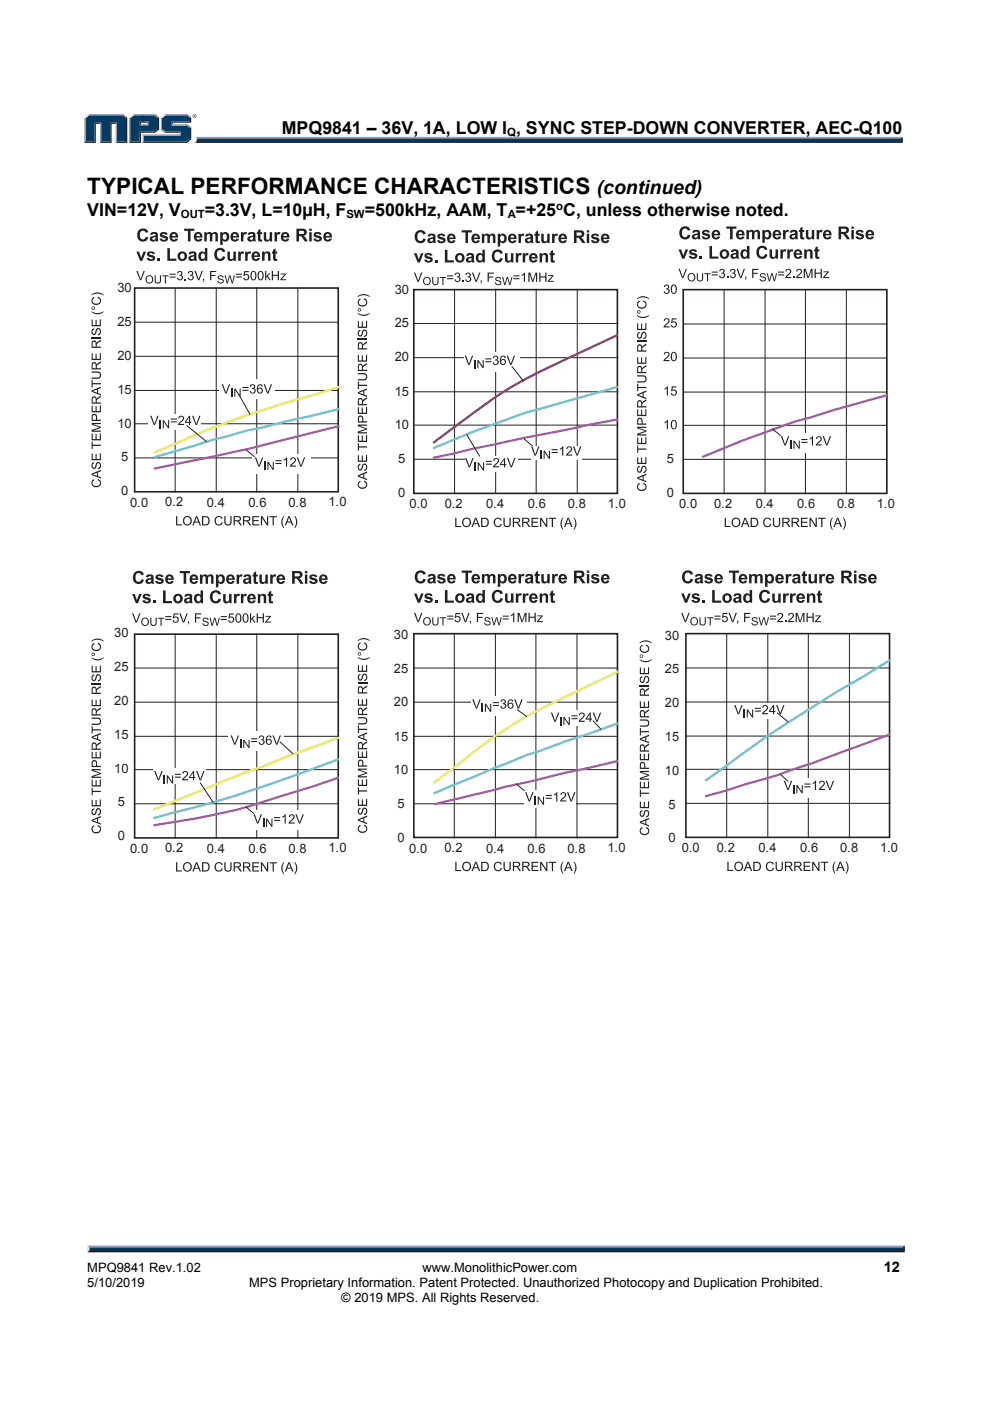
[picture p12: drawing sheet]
<svg xmlns="http://www.w3.org/2000/svg" width="210mm" height="297mm" viewBox="0 0 210 297" stroke-linecap="round" stroke-linejoin="round" font-family="sans-serif">
<defs><g id="words">
<text font-size="4.8" x="18.5" y="41.2">TYPICAL PERFORMANCE CHARACTERISTICS</text>
<text font-size="4.1" x="126.6" y="41.2">(continued)</text>
<g font-size="3.8">
<text x="59.8" y="28.5">MPQ9841 – 36V, 1A, LOW I , SYNC STEP-DOWN CONVERTER, AEC-Q100</text>
<text x="18.5" y="45.8">VIN=12V, V</text>
<text x="43.4" y="45.8">=3.3V, L=10µH, F</text>
<text x="77.4" y="45.8">=500kHz, AAM, T =+25 C, unless otherwise noted.</text>
</g>
<text font-size="3.1" x="187.5" y="269.7">12</text>
<g font-size="2.7" fill="#231f20">
<text x="24.9" y="61.9">30</text>
<text x="83.7" y="62.3">30</text>
<text x="24.9" y="69.1">25</text>
<text x="83.7" y="69.4">25</text>
<text x="24.9" y="76.2">20</text>
<text x="83.7" y="76.6">20</text>
<text x="24.9" y="83.5">15</text>
<text x="83.7" y="83.9">15</text>
<text x="24.9" y="90.7">10</text>
<text x="83.7" y="91">10</text>
<text x="25.7" y="97.8">5</text>
<text x="84.5" y="98.1">5</text>
<text x="141.4" y="98.1">5</text>
<text x="25.7" y="104.9">0</text>
<text x="27.6" y="107.4">0.0</text>
<text x="35.1" y="107.3">0.2</text>
<text x="43.9" y="107.4">0.4</text>
<text x="52.7" y="107.4">0.6</text>
<text x="61.2" y="107.4">0.8</text>
<text x="69.7" y="107.3">1.0</text>
<text x="84.5" y="105.3">0</text>
<text x="86.9" y="107.7">0.0</text>
<text x="94.3" y="107.6">0.2</text>
<text x="103.2" y="107.7">0.4</text>
<text x="112" y="107.7">0.6</text>
<text x="120.5" y="107.7">0.8</text>
<text x="128.9" y="107.6">1.0</text>
<text x="141.4" y="105.3">0</text>
<text x="144.1" y="107.7">0.0</text>
<text x="151.5" y="107.6">0.2</text>
<text x="160.3" y="107.7">0.4</text>
<text x="169.1" y="107.7">0.6</text>
<text x="177.5" y="107.7">0.8</text>
<text x="186" y="107.6">1.0</text>
<text x="24.2" y="135.1">30</text>
<text x="83.6" y="135.5">30</text>
<text x="141" y="135.6">30</text>
<text x="24.2" y="142.2">25</text>
<text x="83.6" y="142.6">25</text>
<text x="141" y="142.7">25</text>
<text x="24.2" y="149.4">20</text>
<text x="83.6" y="149.7">20</text>
<text x="141" y="149.9">20</text>
<text x="24.2" y="156.7">15</text>
<text x="83.6" y="157">15</text>
<text x="141" y="157.2">15</text>
<text x="24.2" y="163.8">10</text>
<text x="83.6" y="164.2">10</text>
<text x="141" y="164.3">10</text>
<text x="25" y="171">5</text>
<text x="84.3" y="171.3">5</text>
<text x="141.8" y="171.5">5</text>
<text x="25" y="178.1">0</text>
<text x="84.3" y="178.4">0</text>
<text x="141.8" y="178.6">0</text>
<text x="27.6" y="180.8">0.0</text>
<text x="35.1" y="180.7">0.2</text>
<text x="43.9" y="180.8">0.4</text>
<text x="52.7" y="180.8">0.6</text>
<text x="61.2" y="180.8">0.8</text>
<text x="69.7" y="180.7">1.0</text>
<text x="86.8" y="180.8">0.0</text>
<text x="94.3" y="180.7">0.2</text>
<text x="103.1" y="180.8">0.4</text>
<text x="111.9" y="180.8">0.6</text>
<text x="120.4" y="180.8">0.8</text>
<text x="128.9" y="180.7">1.0</text>
<text x="144.6" y="180.7">0.0</text>
<text x="152" y="180.5">0.2</text>
<text x="160.9" y="180.7">0.4</text>
<text x="169.7" y="180.7">0.6</text>
<text x="178.2" y="180.7">0.8</text>
<text x="186.7" y="180.5">1.0</text>
</g>
<g font-size="2.7">
<text x="18.5" y="269.7">MPQ9841 Rev.1.02</text>
<text x="89.6" y="269.7">www.MonolithicPower.com</text>
<text x="18.5" y="272.9">5/10/2019</text>
<text x="52.8" y="272.9">MPS Proprietary Information. Patent Protected. Unauthorized Photocopy and Duplication Prohibited.</text>
<text x="72.4" y="276.1">© 2019 MPS. All Rights Reserved.</text>
</g>
<g font-size="2.4">
<text x="107.5" y="28.9">Q</text>
<text x="38.4" y="46.1">OUT</text>
<text x="73.5" y="46.1">SW</text>
<text x="107.7" y="46.1">A</text>
<text x="118" y="44.4">o</text>
</g>
</g></defs>
<path d="M41.6 29h149.9l-.4 .7h-149.4z" fill="#94a0b9"/>
<path d="M41.7 29.7h149.4l.4 .6h-150.3l.4-.3z" fill="#231f20"/>
<path d="M191.1 29.4l.4-.4v1.3l-.4-.4z" fill="#001339"/>
<path d="M41.8 29.4h149.3v.5h-149.4z" fill="#003b63"/>
<path d="M41.6 29l.2 .4-.1 .5-.5 .4 .4-.5z" fill="#dcddde"/>
<path d="M29.6 26.6l.3-.3h1.3l.3 .3z" fill="#94a0b9"/>
<g fill="#003b63">
<path d="M18.1 25.1l.8-.6h7l.8 .6v4.9h-1.9v-4h-1.4v4h-1.9v-4h-1.4v4h-2z"/>
<path d="M27.6 25.1l.8-.6h2.1v1.2h-.9v.9h1.9v-.9h-1.3v-1.2h2.5l.8 .6v2.2l-.8 .6h-3.1v2.1h-2z"/>
<path d="M30.5 28.7h7.8v-.8h-3.2l-.8-.6v-2.2l.8-.6h4.4l.8 .6v.6h-3.9v.9h3.1l.8 .6v2.1l-.8 .7h-9z"/>
</g>
<path d="M35 24.3h4.7" fill="none" stroke="#94a0b9" stroke-width=".26"/>
<path d="M34.1 24.9l.9-.7 .2 .3-.8 .6z" fill="#dcddde"/>
<path d="M34.2 24.9v2.6" fill="none" stroke="#94a0b9" stroke-width=".26"/>
<path d="M34.1 27.5l.3-.2 .8 .6-.2 .2z" fill="#547194"/>
<path d="M35 28h3.3" fill="none" stroke="#001339" stroke-width=".26"/>
<g fill="#94a0b9">
<path d="M30.2 28.5h7.9v-.4l.2-.2v.8h-7.8z"/>
<path d="M30.2 28.5l.3 .2v1.3l-.3 .3z"/>
</g>
<path d="M36.4 25.7h3.9v-.6l.3-.2v1.1h-4v.3l-.2 .3z" fill="#001339"/>
<path d="M36.4 26.5h3.3" fill="none" stroke="#94a0b9" stroke-width=".26"/>
<path d="M39.7 26.3l.9 .7-.3 .2-.8-.6z" fill="#547194"/>
<g fill="#001339">
<path d="M30.2 30.3l.3-.3h9l.8-.7v-2.1l.3-.2v2.5l-.9 .8z"/>
<path d="M29.6 27.9h3.1l.8-.6v-2.2l.3-.2v2.6l-.9 .6h-3v2.2h-2.6l.3-.3h2z"/>
</g>
<path d="M32.9 24.2l.9 .7-.3 .2-.8-.6z" fill="#547194"/>
<path d="M28.2 24.3h4.7" fill="none" stroke="#94a0b9" stroke-width=".26"/>
<path d="M27.3 24.9l.9-.7 .2 .3-.8 .6z" fill="#dcddde"/>
<path d="M27.5 24.9v5.4" fill="none" stroke="#94a0b9" stroke-width=".26"/>
<path d="M31.2 26l.3-.3v.9l-.3-.3z" fill="#94a0b9"/>
<g fill="#001339">
<path d="M29.6 25.7h1.9l-.3 .3h-1.3v.3l-.3 .3z"/>
<path d="M26.7 25.1l.3-.2v5.4h-2.5l.3-.3h1.9z"/>
</g>
<path d="M26.1 24.2l.9 .7-.3 .2-.8-.6z" fill="#547194"/>
<path d="M18.7 24.3h7.4" fill="none" stroke="#94a0b9" stroke-width=".26"/>
<path d="M17.9 24.9l.8-.7 .2 .3-.8 .6z" fill="#dcddde"/>
<path d="M18 24.9v5.4" fill="none" stroke="#94a0b9" stroke-width=".26"/>
<path d="M20.1 26h1.4l-.3 .3h-.9v4h-2.4l.2-.3h2z" fill="#001339"/>
<path d="M21.3 26v4.3" fill="none" stroke="#94a0b9" stroke-width=".26"/>
<path d="M23.4 26h1.4l-.3 .3h-.8v4h-2.5l.3-.3h1.9z" fill="#001339"/>
<path d="M24.7 26v4.3" fill="none" stroke="#94a0b9" stroke-width=".26"/>
<path d="M39.7 24.2l.9 .7-.3 .2-.8-.6z" fill="#547194"/>
<g fill="#231f20">
<path d="M18.9 264.8h172.6l.4 .7h-173.4z"/>
<path d="M40.8 24.6a.45 .45 0 0 1 .9 0 .45 .45 0 0 1-.9 0zM40.9 24.6a.36 .36 0 0 0 .7 0 .36 .36 0 0 0-.7 0zM41.1 24.4l.3 .1 .1 .4-.2-.2-.2 .2zM41.2 24.4v.2h.1z"/>
</g>
<path d="M18.5 264.1h173.4l-.4 .7h-172.6z" fill="#94a0b9"/>
<path d="M191.9 264.1v1.4l-.4-.4v-.6z" fill="#001339"/>
<path d="M18.9 264.5h172.6v.6h-172.6z" fill="#003b63"/>
<path d="M18.5 264.1l.4 .4v.6l-.4 .4z" fill="#dcddde"/>
<path d="M87.8 134.4h43.2v43.2h-43.2z" fill="none" stroke="#231f20" stroke-width=".34"/>
<g fill="#231f20">
<path d="M76.1 175l.3-.1 .1 .2a.67 .67 0 0 0-.3 1 .67 .67 0 0 0 1 .2 .6 .6 0 0 0 .5-.6 .6 .6 0 0 0-.5-.6v-.2a.94 .94 0 0 1 .6 1.3 .94 .94 0 0 1-1.5 .3 .9 .9 0 0 1-.2-1.5z"/>
<path d="M76 171.5l.5-.2v.2a.43 .43 0 0 0-.5 .5 .43 .43 0 0 0 .6 .4v-.1a.88 .88 0 0 1 .9-1 .83 .83 0 0 1 .4 .8 .83 .83 0 0 1-.7 .7v-.3a.51 .51 0 0 0 .5-.5 .51 .51 0 0 0-.5-.5l-.1 .2a.84 .84 0 0 1-.8 1 .81 .81 0 0 1-.3-1.2z"/>
<path d="M75.9 169.4h.2v1.2h.6v-1.1h.3v1.1h.6v-1.2h.3v1.5h-2z"/>
<path d="M75.9 166.9h.2v.7h1.8v.2h-1.8v.7h-.2z"/>
<path d="M75.9 165.2h.2v1.2h.6v-1.1h.3v1.1h.6v-1.2h.3v1.5h-2z"/>
<path d="M75.9 163h2v.2h-1.7l1.7 .6v.2l-1.7 .6h1.7v.2h-2v-.4l1.7-.5-1.7-.6z"/>
<path d="M75.9 159.3h.2v1.1h.6v-1h.3v1h.6v-1.2h.3v1.5h-2z"/>
<path d="M75.9 153.9h.2v.6h1.8v.3h-1.8v.6h-.2z"/>
<path d="M75.9 152h1.1a.78 .78 0 0 1 .9 .8 .78 .78 0 0 1-.9 .8h-1.1v-.3h1.1a.52 .52 0 0 0 .7-.5 .52 .52 0 0 0-.7-.5h-1.1z"/>
<path d="M75.9 148.2h.2v1.2h.6v-1.1h.3v1.1h.6v-1.2h.3v1.4h-2z"/>
<path d="M75.9 144.8h2v.2h-2z"/>
<path d="M76 143.1l.5-.2v.2a.43 .43 0 0 0-.5 .5 .43 .43 0 0 0 .6 .4v-.1a.88 .88 0 0 1 .9-1.1 .83 .83 0 0 1 .4 .9 .83 .83 0 0 1-.7 .7v-.3a.51 .51 0 0 0 .5-.5 .51 .51 0 0 0-.5-.5l-.1 .2a.84 .84 0 0 1-.8 1 .81 .81 0 0 1-.3-1.2z"/>
<path d="M75.9 141h.2v1.2h.6v-1.1h.3v1.1h.6v-1.2h.3v1.5h-2z"/>
<path d="M75.9 139.3l.3 .1a2.24 2.24 0 0 0 2.2-.1 1.53 1.53 0 0 1-1.7 .6l-.8-.5z"/>
<path d="M76.1 136.4l.3-.2 .1 .3a.67 .67 0 0 0-.3 .9 .67 .67 0 0 0 1 .2 .6 .6 0 0 0 .5-.5 .6 .6 0 0 0-.5-.6v-.3a.94 .94 0 0 1 .6 1.4 .94 .94 0 0 1-1.5 .2 .9 .9 0 0 1-.2-1.4z"/>
<path d="M75.9 135.8a1.98 1.98 0 0 1 2.5 0v.1a2.27 2.27 0 0 0-2.5 0z"/>
<path d="M135.9 175.5l.3-.1 .1 .2a.67 .67 0 0 0-.3 1 .67 .67 0 0 0 1 .2 .6 .6 0 0 0 .5-.6 .6 .6 0 0 0-.5-.6v-.3a.94 .94 0 0 1 .6 1.4 .94 .94 0 0 1-1.5 .3 .9 .9 0 0 1-.2-1.5z"/>
<path d="M135.8 172l.5-.2v.2a.43 .43 0 0 0-.5 .5 .43 .43 0 0 0 .6 .4v-.2a.88 .88 0 0 1 .9-1 .83 .83 0 0 1 .4 .9 .83 .83 0 0 1-.7 .7v-.3a.51 .51 0 0 0 .5-.5 .51 .51 0 0 0-.5-.5l-.1 .2a.84 .84 0 0 1-.8 1 .81 .81 0 0 1-.3-1.2z"/>
<path d="M135.7 169.9h.2v1.2h.6v-1.1h.3v1.1h.6v-1.2h.3v1.5h-2z"/>
<path d="M135.7 167.4h.2v.7h1.8v.2h-1.8v.7h-.2z"/>
<path d="M135.7 165.7h.2v1.2h.6v-1.1h.3v1.1h.6v-1.2h.3v1.4h-2z"/>
<path d="M135.7 163.4h2v.3h-1.7l1.7 .6v.2l-1.7 .6h1.7v.2h-2v-.4l1.7-.5-1.7-.6z"/>
<path d="M135.7 159.8h.2v1.1h.6v-1.1h.3v1.1h.6v-1.2h.3v1.5h-2z"/>
<path d="M135.7 154.3h.2v.7h1.8v.3h-1.8v.6h-.2z"/>
<path d="M135.7 152.5h1.1a.78 .78 0 0 1 .9 .8 .78 .78 0 0 1-.9 .8h-1.1v-.3h1.1a.52 .52 0 0 0 .7-.5 .52 .52 0 0 0-.7-.5h-1.1z"/>
<path d="M135.7 148.7h.2v1.2h.6v-1.1h.3v1.1h.6v-1.3h.3v1.5h-2z"/>
<path d="M135.7 145.2h2v.3h-2z"/>
<path d="M135.8 143.6l.5-.2v.2a.43 .43 0 0 0-.5 .5 .43 .43 0 0 0 .6 .4v-.2a.88 .88 0 0 1 .9-1 .83 .83 0 0 1 .4 .9 .83 .83 0 0 1-.7 .7v-.3a.51 .51 0 0 0 .5-.5 .51 .51 0 0 0-.5-.5l-.1 .2a.84 .84 0 0 1-.8 1 .81 .81 0 0 1-.3-1.2z"/>
<path d="M135.7 141.5h.2v1.2h.6v-1.1h.3v1.1h.6v-1.2h.3v1.4h-2z"/>
<path d="M135.7 139.8l.3 .1a2.24 2.24 0 0 0 2.2-.1 1.53 1.53 0 0 1-1.7 .6l-.8-.5z"/>
<path d="M135.9 136.9l.3-.2 .1 .3a.67 .67 0 0 0-.3 .9 .67 .67 0 0 0 1 .2 .6 .6 0 0 0 .5-.6 .6 .6 0 0 0-.5-.5v-.3a.94 .94 0 0 1 .6 1.3 .94 .94 0 0 1-1.5 .3 .9 .9 0 0 1-.2-1.4z"/>
<path d="M135.7 136.2a1.98 1.98 0 0 1 2.5 0v.2a2.27 2.27 0 0 0-2.5 0z"/>
<path d="M96.6 182.7h.2v1.8h1v.2h-1.2z"/>
<path d="M105.1 182.9a.85 .85 0 0 1 1.3 .4h-.2a.67 .67 0 0 0-1-.3 .67 .67 0 0 0-.2 1 .6 .6 0 0 0 .6 .5 .6 .6 0 0 0 .6-.5l.3 .1a.94 .94 0 0 1-1.4 .5 .94 .94 0 0 1-.2-1.4z"/>
<path d="M106.8 182.7h.3v1.2a.52 .52 0 0 0 .5 .6 .52 .52 0 0 0 .5-.6v-1.2h.2v1.2a.78 .78 0 0 1-.7 .8 .78 .78 0 0 1-.8-.8z"/>
<path d="M112.7 182.7h1.5v.3h-1.2v.6h1.1v.2h-1.1v.7h1.2v.2h-1.5z"/>
<path d="M114.6 182.7h.2l1.1 1.6v-1.6h.2v2h-.3l-1-1.6v1.6h-.2z"/>
<path d="M116.4 182.7h1.6v.3h-.7v1.7h-.3v-1.7h-.6z"/>
<path d="M119.4 182.7h.1l-.1 .3a2.24 2.24 0 0 0 .1 2.3 1.53 1.53 0 0 1-.6-1.7z"/>
<path d="M121.6 182.7a1.55 1.55 0 0 1 .6 1.7l-.4 .9h-.2a2.27 2.27 0 0 0 0-2.6z"/>
<path d="M75.9 173.7l2-.8v.3l-.6 .2v.9l.6 .2v.2l-2-.7zM76.1 173.9l1 .3v-.7z"/>
<path d="M76.1 161.2a.61 .61 0 0 1 .7-.1 .61 .61 0 0 1 .3 .7v.5h.8v.2h-2v-1zM76.2 161.4l-.1 .9h.7l-.1-.9-.2-.1z"/>
<path d="M76 157.5a.54 .54 0 0 1 .6-.2 .54 .54 0 0 1 .4 .6l.9-.8v.4l-.8 .5-.1 .3v.3h.9v.3h-2zM76.2 157.7l-.1 .9h.7v-.5a.35 .35 0 0 0-.2-.5 .35 .35 0 0 0-.4 .1z"/>
<path d="M75.9 156.1l2-.8v.3l-.6 .2v.8l.6 .2v.3l-2-.7zM76.1 156.2l1 .3v-.6z"/>
<path d="M76 150.2a.54 .54 0 0 1 .6-.1 .54 .54 0 0 1 .4 .5l.9-.7v.3l-.8 .5-.1 .4v.3h.9v.2h-2zM76.2 150.4l-.1 1h.7v-.6a.35 .35 0 0 0-.2-.4 .35 .35 0 0 0-.4 0z"/>
<path d="M76 145.6a.54 .54 0 0 1 .6-.1 .54 .54 0 0 1 .4 .5l.9-.7v.3l-.8 .6-.1 .3v.3h.9v.2h-2zM76.2 145.8l-.1 1h.7v-.6a.35 .35 0 0 0-.2-.4 .35 .35 0 0 0-.4 0z"/>
<path d="M75.9 138.6a.37 .37 0 0 1 .7 0 .37 .37 0 0 1-.7 0zM76 138.6a.25 .25 0 0 0 .5 0 .25 .25 0 0 0-.5 0z"/>
<path d="M135.7 174.2l2-.8v.3l-.6 .2v.8l.6 .3v.2l-2-.7zM135.9 174.3l1 .4v-.7z"/>
<path d="M135.9 161.7a.61 .61 0 0 1 .7-.1 .61 .61 0 0 1 .3 .7v.5h.8v.2h-2v-1zM136 161.9l-.1 .9h.7l-.1-.9-.2-.1z"/>
<path d="M135.8 158a.54 .54 0 0 1 .6-.2 .54 .54 0 0 1 .4 .5l.9-.7v.4l-.8 .5-.1 .3v.3h.9v.3h-2zM136 158.2l-.1 .9h.7v-.6a.35 .35 0 0 0-.2-.4 .35 .35 0 0 0-.4 .1z"/>
<path d="M135.7 156.6l2-.8v.3l-.6 .2v.8l.6 .2v.3l-2-.8zM135.9 156.7l1 .3v-.6z"/>
<path d="M135.8 150.7a.54 .54 0 0 1 .6-.1 .54 .54 0 0 1 .4 .5l.9-.7v.3l-.8 .5-.1 .3v.3h.9v.3h-2zM136 150.9l-.1 .9h.7v-.5a.35 .35 0 0 0-.2-.4 .35 .35 0 0 0-.4 0z"/>
<path d="M135.8 146.1a.54 .54 0 0 1 .6-.1 .54 .54 0 0 1 .4 .5l.9-.7v.3l-.8 .5-.1 .4v.3h.9v.2h-2zM136 146.3l-.1 1h.7v-.6a.35 .35 0 0 0-.2-.4 .35 .35 0 0 0-.4 0z"/>
<path d="M135.7 139.1a.37 .37 0 0 1 .7 0 .37 .37 0 0 1-.7 0zM135.8 139.1a.25 .25 0 0 0 .5 0 .25 .25 0 0 0-.5 0z"/>
<path d="M98 183.7a1 1 0 0 1 2 0 1 1 0 0 1-2 0zM98.5 183.1a.75 .75 0 0 0-.1 1.1 .75 .75 0 0 0 1.1-.1 .75 .75 0 0 0 0-1 .75 .75 0 0 0-1 0z"/>
<path d="M100.8 182.7h.3l.8 2h-.3l-.3-.6h-.8l-.2 .6h-.3zM100.9 182.9l-.3 1h.7z"/>
<path d="M102.1 182.7h.6a.98 .98 0 0 1 1 1 .98 .98 0 0 1-.9 1h-.7zM102.3 183v1.5h.4a.75 .75 0 0 0 .7-.8 .75 .75 0 0 0-.7-.7z"/>
<path d="M108.8 182.7h.8a.55 .55 0 0 1 .7 .5 .55 .55 0 0 1-.5 .6l.7 .9h-.3l-.5-.8-.4-.1h-.3v.9h-.2zM109 182.9v.7h.6a.34 .34 0 0 0 .5-.3 .34 .34 0 0 0-.4-.4z"/>
<path d="M110.8 182.7h.8a.55 .55 0 0 1 .7 .5 .55 .55 0 0 1-.5 .6l.7 .9h-.3l-.6-.8-.3-.1h-.3v.9h-.2zM111 182.9v.7h.6a.34 .34 0 0 0 .5-.3 .34 .34 0 0 0-.5-.4z"/>
<path d="M120.4 182.7h.3l.8 2h-.3l-.3-.6h-.8l-.2 .6h-.3zM120.5 182.9l-.3 1h.7z"/>
</g>
<path d="M28.6 134.5h43.1v43.2h-43.1z" fill="none" stroke="#231f20" stroke-width=".34"/>
<g fill="#231f20">
<path d="M19.7 175.1l.3-.1v.2a.67 .67 0 0 0-.3 1 .67 .67 0 0 0 1 .2 .6 .6 0 0 0 .5-.6 .6 .6 0 0 0-.5-.6l.1-.2a.94 .94 0 0 1 .5 1.3 .94 .94 0 0 1-1.4 .3 .9 .9 0 0 1-.2-1.5z"/>
<path d="M19.6 171.6l.4-.2v.2a.43 .43 0 0 0-.4 .5 .43 .43 0 0 0 .5 .4l.1-.1a.88 .88 0 0 1 .8-1 .83 .83 0 0 1 .4 .8 .83 .83 0 0 1-.6 .7l-.1-.3a.51 .51 0 0 0 .5-.5 .51 .51 0 0 0-.5-.5l-.1 .2a.84 .84 0 0 1-.8 1 .81 .81 0 0 1-.2-1.2z"/>
<path d="M19.4 169.5h.3v1.2h.6v-1.1h.2v1.1h.7v-1.2h.2v1.5h-2z"/>
<path d="M19.4 167h.3v.7h1.7v.2h-1.7v.7h-.3z"/>
<path d="M19.4 165.3h.3v1.2h.6v-1.1h.2v1.1h.7v-1.2h.2v1.4h-2z"/>
<path d="M19.4 163.1h2v.2h-1.6l1.6 .6v.2l-1.7 .6h1.7v.2h-2v-.4l1.7-.5-1.7-.6z"/>
<path d="M19.4 159.4h.3v1.1h.6v-1h.2v1h.7v-1.2h.2v1.5h-2z"/>
<path d="M19.4 154h.3v.6h1.7v.3h-1.7v.6h-.3z"/>
<path d="M19.4 152.1h1.2a.78 .78 0 0 1 .8 .8 .78 .78 0 0 1-.8 .8h-1.2v-.3h1.2a.52 .52 0 0 0 .6-.5 .52 .52 0 0 0-.6-.5h-1.2z"/>
<path d="M19.4 148.3h.3v1.2h.6v-1.1h.2v1.1h.7v-1.2h.2v1.4h-2z"/>
<path d="M19.4 144.9h2v.2h-2z"/>
<path d="M19.6 143.2l.4-.2v.2a.43 .43 0 0 0-.4 .5 .43 .43 0 0 0 .5 .4l.1-.2a.88 .88 0 0 1 .8-1 .83 .83 0 0 1 .4 .9 .83 .83 0 0 1-.6 .7l-.1-.3a.51 .51 0 0 0 .5-.5 .51 .51 0 0 0-.5-.5l-.1 .2a.84 .84 0 0 1-.8 1 .81 .81 0 0 1-.2-1.2z"/>
<path d="M19.4 141.1h.3v1.2h.6v-1.1h.2v1.1h.7v-1.2h.2v1.5h-2z"/>
<path d="M19.4 139.4l.3 .1a2.24 2.24 0 0 0 2.3-.1 1.53 1.53 0 0 1-1.7 .6l-.9-.5z"/>
<path d="M19.7 136.5l.3-.2v.3a.67 .67 0 0 0-.3 .9 .67 .67 0 0 0 1 .2 .6 .6 0 0 0 .5-.5 .6 .6 0 0 0-.5-.6l.1-.3a.94 .94 0 0 1 .5 1.4 .94 .94 0 0 1-1.4 .2 .9 .9 0 0 1-.2-1.4z"/>
<path d="M19.4 135.9a1.98 1.98 0 0 1 2.6 0v.1a2.27 2.27 0 0 0-2.6 0z"/>
<path d="M37.3 182.8h.3v1.8h1v.2h-1.3z"/>
<path d="M45.8 183a.85 .85 0 0 1 1.4 .4h-.2a.67 .67 0 0 0-1-.3 .67 .67 0 0 0-.2 1 .6 .6 0 0 0 .6 .5 .6 .6 0 0 0 .6-.5l.2 .1a.94 .94 0 0 1-1.3 .5 .94 .94 0 0 1-.3-1.4z"/>
<path d="M47.6 182.8h.2v1.2a.52 .52 0 0 0 .5 .6 .52 .52 0 0 0 .6-.6v-1.2h.2v1.2a.78 .78 0 0 1-.8 .8 .78 .78 0 0 1-.7-.8z"/>
<path d="M53.5 182.8h1.4v.3h-1.1v.6h1.1v.2h-1.1v.7h1.2v.2h-1.5z"/>
<path d="M55.3 182.8h.3l1 1.6v-1.6h.3v2h-.3l-1-1.6v1.6h-.3z"/>
<path d="M57.2 182.8h1.5v.3h-.6v1.7h-.3v-1.7h-.6z"/>
<path d="M60.1 182.8h.2l-.2 .3a2.24 2.24 0 0 0 .2 2.3 1.53 1.53 0 0 1-.6-1.7z"/>
<path d="M62.4 182.8a1.55 1.55 0 0 1 .6 1.7l-.4 .9h-.2a2.27 2.27 0 0 0 0-2.6z"/>
<path d="M19.4 173.8l2-.8v.3l-.6 .2v.9l.6 .2v.2l-2-.7zM19.6 174l1 .3v-.7z"/>
<path d="M19.6 161.3a.61 .61 0 0 1 .7-.1 .61 .61 0 0 1 .3 .7v.5h.8v.2h-2v-1zM19.7 161.5v.9h.7l-.1-.9-.3-.1z"/>
<path d="M19.6 157.6a.54 .54 0 0 1 .6-.2 .54 .54 0 0 1 .3 .6l.9-.8v.4l-.8 .5-.1 .3v.3h.9v.3h-2zM19.7 157.8l-.1 .9h.7v-.5a.35 .35 0 0 0-.1-.5 .35 .35 0 0 0-.5 .1z"/>
<path d="M19.4 156.2l2-.8v.3l-.6 .2v.8l.6 .2v.3l-2-.7zM19.6 156.3l1 .3v-.6z"/>
<path d="M19.6 150.3a.54 .54 0 0 1 .6-.1 .54 .54 0 0 1 .3 .5l.9-.7v.3l-.8 .5-.1 .4v.3h.9v.2h-2zM19.7 150.5l-.1 1h.7v-.6a.35 .35 0 0 0-.1-.4 .35 .35 0 0 0-.5 0z"/>
<path d="M19.6 145.7a.54 .54 0 0 1 .6-.1 .54 .54 0 0 1 .3 .5l.9-.7v.3l-.8 .6-.1 .3v.3h.9v.2h-2zM19.7 145.9l-.1 1h.7v-.6a.35 .35 0 0 0-.1-.4 .35 .35 0 0 0-.5 0z"/>
<path d="M19.4 138.7a.37 .37 0 0 1 .7 0 .37 .37 0 0 1-.7 0zM19.5 138.7a.25 .25 0 0 0 .5 0 .25 .25 0 0 0-.5 0z"/>
<path d="M38.8 183.8a1 1 0 0 1 2 0 1 1 0 0 1-2 0zM39.3 183.2a.75 .75 0 0 0-.1 1.1 .75 .75 0 0 0 1.1-.1 .75 .75 0 0 0 0-1 .75 .75 0 0 0-1 0z"/>
<path d="M41.6 182.8h.2l.8 2h-.3l-.2-.6h-.8l-.2 .6h-.3zM41.7 183l-.3 1h.6z"/>
<path d="M42.8 182.8h.7a.98 .98 0 0 1 1 1 .98 .98 0 0 1-.9 1h-.8zM43.1 183.1v1.5h.4a.75 .75 0 0 0 .7-.8 .75 .75 0 0 0-.7-.7z"/>
<path d="M49.6 182.8h.8a.55 .55 0 0 1 .7 .5 .55 .55 0 0 1-.5 .6l.7 .9h-.3l-.6-.8-.3-.1h-.3v.9h-.2zM49.8 183v.7h.6a.34 .34 0 0 0 .5-.3 .34 .34 0 0 0-.5-.4z"/>
<path d="M51.5 182.8h.9a.55 .55 0 0 1 .7 .5 .55 .55 0 0 1-.5 .6l.7 .9h-.4l-.5-.8-.3-.1h-.3v.9h-.3zM51.8 183v.7h.6a.34 .34 0 0 0 .4-.3 .34 .34 0 0 0-.4-.4z"/>
<path d="M61.2 182.8h.2l.8 2h-.2l-.3-.6h-.8l-.2 .6h-.3zM61.3 183l-.3 1h.6z"/>
</g>
<path d="M87.8 61.4h43.2v43.2h-43.2z" fill="none" stroke="#231f20" stroke-width=".34"/>
<g fill="#231f20">
<path d="M76.1 102.1l.3-.2 .1 .3a.67 .67 0 0 0-.3 .9 .67 .67 0 0 0 1 .2 .6 .6 0 0 0 .5-.5 .6 .6 0 0 0-.5-.6v-.3a.94 .94 0 0 1 .6 1.4 .94 .94 0 0 1-1.5 .2 .9 .9 0 0 1-.2-1.4z"/>
<path d="M76 98.5l.4-.2 .1 .3a.43 .43 0 0 0-.5 .5 .43 .43 0 0 0 .6 .3v-.1a.88 .88 0 0 1 .9-1 .83 .83 0 0 1 .4 .9 .83 .83 0 0 1-.7 .6v-.2a.51 .51 0 0 0 .5-.5 .51 .51 0 0 0-.5-.5l-.2 .2a.84 .84 0 0 1-.7 1 .81 .81 0 0 1-.3-1.3z"/>
<path d="M75.9 96.5h.2v1.2h.6v-1.1h.3v1.1h.6v-1.2h.3v1.4h-2z"/>
<path d="M75.9 94h.2v.6h1.8v.3h-1.8v.6h-.2z"/>
<path d="M75.9 92.3h.2v1.1h.6v-1h.3v1h.6v-1.2h.3v1.5h-2z"/>
<path d="M75.9 90h2v.3h-1.7l1.7 .5v.3l-1.7 .5h1.7v.3h-2v-.4l1.7-.6-1.7-.5z"/>
<path d="M75.9 86.3h.2v1.2h.6v-1.1h.3v1.1h.6v-1.2h.3v1.5h-2z"/>
<path d="M75.9 80.9h.2v.7h1.8v.2h-1.8v.7h-.2z"/>
<path d="M75.9 79.1h1.1a.78 .78 0 0 1 .9 .8 .78 .78 0 0 1-.9 .7h-1.1v-.2h1.1a.52 .52 0 0 0 .7-.5 .52 .52 0 0 0-.7-.5h-1.1z"/>
<path d="M75.9 75.3h.2v1.1h.6v-1.1h.3v1.1h.6v-1.2h.3v1.5h-2z"/>
<path d="M75.9 71.8h2v.3h-2z"/>
<path d="M76 70.1l.4-.2 .1 .3a.43 .43 0 0 0-.5 .5 .43 .43 0 0 0 .6 .3v-.1a.88 .88 0 0 1 .9-1 .83 .83 0 0 1 .4 .9 .83 .83 0 0 1-.7 .6v-.2a.51 .51 0 0 0 .5-.5 .51 .51 0 0 0-.5-.5l-.2 .2a.84 .84 0 0 1-.7 .9 .81 .81 0 0 1-.3-1.2z"/>
<path d="M75.9 68.1h.2v1.2h.6v-1.1h.3v1.1h.6v-1.2h.3v1.4h-2z"/>
<path d="M75.9 66.3l.3 .2a2.24 2.24 0 0 0 2.2-.2 1.53 1.53 0 0 1-1.7 .6l-.8-.4z"/>
<path d="M76.1 63.5l.3-.2 .1 .3a.67 .67 0 0 0-.3 .9 .67 .67 0 0 0 1 .2 .6 .6 0 0 0 .5-.6 .6 .6 0 0 0-.5-.6v-.2a.94 .94 0 0 1 .6 1.3 .94 .94 0 0 1-1.5 .3 .9 .9 0 0 1-.2-1.4z"/>
<path d="M75.9 62.8a1.98 1.98 0 0 1 2.5 0v.2a2.27 2.27 0 0 0-2.5 0z"/>
<path d="M135.4 102.6l.3-.2v.3a.67 .67 0 0 0-.2 .9 .67 .67 0 0 0 .9 .2 .6 .6 0 0 0 .5-.6 .6 .6 0 0 0-.5-.6l.1-.2a.94 .94 0 0 1 .5 1.3 .94 .94 0 0 1-1.4 .3 .9 .9 0 0 1-.2-1.4z"/>
<path d="M135.3 99l.4-.2v.3a.43 .43 0 0 0-.4 .4 .43 .43 0 0 0 .5 .4l.1-.1a.88 .88 0 0 1 .8-1 .83 .83 0 0 1 .4 .8 .83 .83 0 0 1-.6 .7l-.1-.2a.51 .51 0 0 0 .5-.6 .51 .51 0 0 0-.5-.5l-.1 .2a.84 .84 0 0 1-.8 1 .81 .81 0 0 1-.2-1.2z"/>
<path d="M135.1 97h.3v1.1h.6v-1.1h.2v1.1h.7v-1.2h.2v1.5h-2z"/>
<path d="M135.1 94.4h.3v.7h1.7v.2h-1.7v.7h-.3z"/>
<path d="M135.1 92.7h.3v1.2h.6v-1.1h.2v1.1h.7v-1.2h.2v1.5h-2z"/>
<path d="M135.1 90.5h2v.2h-1.6l1.6 .6v.2l-1.7 .6h1.7v.2h-2v-.3l1.7-.6-1.7-.6z"/>
<path d="M135.1 86.8h.3v1.2h.6v-1.1h.2v1.1h.7v-1.2h.2v1.4h-2z"/>
<path d="M135.1 81.4h.3v.6h1.7v.3h-1.7v.6h-.3z"/>
<path d="M135.1 79.6h1.2a.78 .78 0 0 1 .8 .7 .78 .78 0 0 1-.8 .8h-1.2v-.3h1.2a.52 .52 0 0 0 .6-.5 .52 .52 0 0 0-.6-.5h-1.2z"/>
<path d="M135.1 75.7h.3v1.2h.6v-1.1h.2v1.1h.7v-1.2h.2v1.4h-2z"/>
<path d="M135.1 72.3h2v.2h-2z"/>
<path d="M135.3 70.6l.4-.2v.2a.43 .43 0 0 0-.4 .5 .43 .43 0 0 0 .5 .4l.1-.1a.88 .88 0 0 1 .8-1 .83 .83 0 0 1 .4 .8 .83 .83 0 0 1-.6 .7l-.1-.2a.51 .51 0 0 0 .5-.6 .51 .51 0 0 0-.5-.5l-.1 .2a.84 .84 0 0 1-.8 1 .81 .81 0 0 1-.2-1.2z"/>
<path d="M135.1 68.6h.3v1.1h.6v-1.1h.2v1.1h.7v-1.2h.2v1.5h-2z"/>
<path d="M135.1 66.8l.3 .2a2.24 2.24 0 0 0 2.3-.2 1.53 1.53 0 0 1-1.7 .6l-.9-.4z"/>
<path d="M135.4 63.9l.3-.1v.2a.67 .67 0 0 0-.2 .9 .67 .67 0 0 0 .9 .3 .6 .6 0 0 0 .5-.6 .6 .6 0 0 0-.5-.6l.1-.3a.94 .94 0 0 1 .5 1.4 .94 .94 0 0 1-1.4 .2 .9 .9 0 0 1-.2-1.4z"/>
<path d="M135.1 63.3a1.98 1.98 0 0 1 2.6 0v.1a2.27 2.27 0 0 0-2.6 0z"/>
<path d="M96.6 109.8h.2v1.7h1v.2h-1.2z"/>
<path d="M105 110a.85 .85 0 0 1 1.4 .3l-.2 .1a.67 .67 0 0 0-1-.3 .67 .67 0 0 0-.2 .9 .6 .6 0 0 0 .6 .5 .6 .6 0 0 0 .6-.4h.3a.94 .94 0 0 1-1.4 .5 .94 .94 0 0 1-.3-1.4z"/>
<path d="M106.8 109.8h.2v1.1a.52 .52 0 0 0 .6 .6 .52 .52 0 0 0 .5-.6v-1.1h.2v1.1a.78 .78 0 0 1-.7 .9 .78 .78 0 0 1-.8-.9z"/>
<path d="M112.7 109.8h1.4v.2h-1.1v.6h1.1v.2h-1.1v.7h1.2v.2h-1.5z"/>
<path d="M114.5 109.8h.3l1 1.5v-1.5h.3v1.9h-.3l-1-1.5v1.5h-.3z"/>
<path d="M116.4 109.8h1.5v.2h-.6v1.7h-.3v-1.7h-.6z"/>
<path d="M119.3 109.7h.2l-.1 .3a2.24 2.24 0 0 0 .1 2.3 1.53 1.53 0 0 1-.6-1.7z"/>
<path d="M121.6 109.7a1.55 1.55 0 0 1 .6 1.8l-.4 .8h-.2a2.27 2.27 0 0 0 0-2.6z"/>
<path d="M88.3 49.2a1.18 1.18 0 0 1 2 .4l-.5 .1a.66 .66 0 0 0-.9-.4 .66 .66 0 0 0-.4 .9 .66 .66 0 0 0 .4 .9 .66 .66 0 0 0 .9-.6l.5 .2a1.24 1.24 0 0 1-1.6 .8 1.24 1.24 0 0 1-.7-1.6z"/>
<path d="M93 49.7a1.01 1.01 0 0 1 1.4 .3l-.4 .1a.34 .34 0 0 0-.4-.3 .34 .34 0 0 0-.3 .4h.1a.93 .93 0 0 1 1.1 .9 1.02 1.02 0 0 1-1.8-.1l.5-.1a.38 .38 0 0 0 .4 .3 .38 .38 0 0 0 .4-.3 1.06 1.06 0 0 1-1.2-.9z"/>
<path d="M97.9 48.8h2.2v.5h-.8v2.2h-.6v-2.2h-.8z"/>
<path d="M102.2 49.6h.5v.2l.4-.2 .4-.1 .3 .3a.67 .67 0 0 1 .8-.3 .67 .67 0 0 1 .5 .8v1.2h-.5l-.1-1.3a.33 .33 0 0 0-.4-.3 .33 .33 0 0 0-.2 .4v1.2h-.5v-1.3a.33 .33 0 0 0-.4-.3 .33 .33 0 0 0-.3 .4v1.2h-.5z"/>
<path d="M110 49.6h.5v.2l.3-.3 .4 .1-.1 .5a.41 .41 0 0 0-.5 0 .41 .41 0 0 0-.1 .5v.9h-.5z"/>
<path d="M113.6 49.2l.5-.3v.7h.4v.4h-.4v1l.1 .1h.3v.4a.59 .59 0 0 1-.7 0 .59 .59 0 0 1-.2-.7v-.8h-.3v-.4h.3z"/>
<path d="M114.8 49.6h.5v.9a.42 .42 0 0 0 .1 .6 .42 .42 0 0 0 .6-.2l.1-1.3h.5v1.9h-.5v-.3a.7 .7 0 0 1-.8 .4 .7 .7 0 0 1-.5-.8z"/>
<path d="M117.1 49.6h.5v.2l.3-.3 .5 .1-.2 .5a.41 .41 0 0 0-.5 0 .41 .41 0 0 0-.1 .5v.9h-.5z"/>
<path d="M125.6 49.7a1.01 1.01 0 0 1 1.5 .3l-.5 .1a.34 .34 0 0 0-.4-.3 .34 .34 0 0 0-.3 .4h.1a.93 .93 0 0 1 1.1 .9 1.02 1.02 0 0 1-1.8-.1l.5-.1a.38 .38 0 0 0 .4 .3 .38 .38 0 0 0 .4-.3 1.07 1.07 0 0 1-1.2-.9z"/>
<path d="M87.8 53.7h.5l.5 1.3 .5-1.3h.5l-.7 1.9h-.5z"/>
<path d="M90.2 53.8a1.01 1.01 0 0 1 1.5 .4h-.5a.34 .34 0 0 0-.3-.2 .34 .34 0 0 0-.3 .3h.1a.93 .93 0 0 1 1.1 .9 1.02 1.02 0 0 1-1.8-.1l.5-.1a.38 .38 0 0 0 .4 .4 .38 .38 0 0 0 .3-.4 1.06 1.06 0 0 1-1.1-.9z"/>
<path d="M92.2 55.1h.6v.5h-.6z"/>
<path d="M94.4 53h.5v2.2h1.4v.4h-1.9z"/>
<path d="M104.7 53.3a1.18 1.18 0 0 1 2 .4l-.6 .1a.66 .66 0 0 0-.8-.4 .66 .66 0 0 0-.4 .9 .66 .66 0 0 0 .4 .9 .66 .66 0 0 0 .8-.6l.6 .2a1.24 1.24 0 0 1-1.6 .8 1.24 1.24 0 0 1-.8-1.6z"/>
<path d="M107.1 53.7h.5v.9a.42 .42 0 0 0 .1 .6 .42 .42 0 0 0 .6-.2l.1-1.3h.5v1.9h-.5v-.3a.7 .7 0 0 1-.8 .4 .7 .7 0 0 1-.5-.8z"/>
<path d="M109.4 53.7h.5v.3l.3-.3h.5l-.2 .5a.41 .41 0 0 0-.5 0 .41 .41 0 0 0-.1 .5v.9h-.5z"/>
<path d="M110.9 53.7h.5v.3l.3-.3h.4l-.1 .5a.41 .41 0 0 0-.5 0 .41 .41 0 0 0-.1 .5v.9h-.5z"/>
<path d="M114.5 53.7h.4v.3a.7 .7 0 0 1 .9-.3 .7 .7 0 0 1 .4 .7v1.2h-.5v-1.2a.38 .38 0 0 0-.5-.4 .38 .38 0 0 0-.2 .6v1h-.5z"/>
<path d="M116.8 53.3l.5-.3v.7h.4v.4h-.4v1l.1 .2 .3-.1v.4a.59 .59 0 0 1-.7 0 .59 .59 0 0 1-.2-.6v-.9h-.2v-.4h.2z"/>
<path d="M87.8 57.8h.3l.6 1.7 .6-1.7h.3l-.8 2h-.2z"/>
<path d="M91.7 58.7h.2v1a.46 .46 0 0 0 .4 .6 .46 .46 0 0 0 .5-.6v-1h.2v1a.68 .68 0 0 1-.7 .8 .68 .68 0 0 1-.6-.8z"/>
<path d="M93.3 58.7h1.3v.2h-.5v1.5h-.3v-1.5h-.5z"/>
<path d="M96.6 57.9a.53 .53 0 0 1 .8 0 .53 .53 0 0 1-.1 .8 .61 .61 0 0 1 0 1 .61 .61 0 0 1-.9-.5h.2a.4 .4 0 0 0 .5 .4 .4 .4 0 0 0 .3-.5 .4 .4 0 0 0-.5-.3v-.2a.34 .34 0 0 0 .4-.3 .34 .34 0 0 0-.3-.3 .34 .34 0 0 0-.3 .3h-.3z"/>
<path d="M98.1 59.5h.2v.3h-.2z"/>
<path d="M98.9 57.9a.53 .53 0 0 1 .8 0 .53 .53 0 0 1-.1 .8 .61 .61 0 0 1 0 1 .61 .61 0 0 1-.9-.5h.2a.4 .4 0 0 0 .5 .4 .4 .4 0 0 0 .3-.5 .4 .4 0 0 0-.5-.3v-.2a.34 .34 0 0 0 .4-.3 .34 .34 0 0 0-.3-.3 .34 .34 0 0 0-.4 .3h-.2z"/>
<path d="M100.1 57.8h.3l.6 1.7 .6-1.7h.3l-.8 2h-.2z"/>
<path d="M101.9 59.5h.3v.4l-.2 .2v-.3h-.1z"/>
<path d="M103.4 57.8h1.3v.2h-1v.6h.9v.3h-.9v.9h-.3z"/>
<path d="M105.2 58.8a.68 .68 0 0 1 1.1 .4h-.2a.38 .38 0 0 0-.4-.4 .38 .38 0 0 0-.4 .5 .88 .88 0 0 1 1 .8 .72 .72 0 0 1-.7 .4 .72 .72 0 0 1-.6-.6h.2a.42 .42 0 0 0 .5 .4 .42 .42 0 0 0 .3-.5l-.1-.1a.73 .73 0 0 1-.8-.7z"/>
<path d="M106.5 58.7h.2l.4 1.5 .4-1.5h.2l.4 1.5 .4-1.5h.2l-.5 1.7h-.2l-.4-1.5-.4 1.5h-.2z"/>
<path d="M110.6 58.3l.8-.5v2h-.3v-1.6l-.5 .3z"/>
<path d="M112.1 57.8h.4l.5 1.7 .6-1.7h.3v2h-.2v-1.7l-.6 1.7h-.2l-.6-1.7v1.7h-.2z"/>
<path d="M114.4 57.8h.2v.8h1v-.8h.3v2h-.3v-1h-1v1h-.2z"/>
<path d="M116.2 58.3h1.2l-.9 1.3 .9-.1v.3h-1.2v-.2l.9-1.1h-.9z"/>
<path d="M144.4 48.4a1.18 1.18 0 0 1 2 .4l-.5 .1a.66 .66 0 0 0-.9-.4 .66 .66 0 0 0-.4 .9 .66 .66 0 0 0 .5 .9 .66 .66 0 0 0 .8-.6l.5 .2a1.24 1.24 0 0 1-1.6 .8 1.24 1.24 0 0 1-.7-1.6z"/>
<path d="M149.1 48.9a1.01 1.01 0 0 1 1.5 .3l-.5 .1a.34 .34 0 0 0-.4-.3 .34 .34 0 0 0-.3 .4h.1a.93 .93 0 0 1 1.1 .9 1.02 1.02 0 0 1-1.8-.1l.5-.1a.38 .38 0 0 0 .4 .4 .38 .38 0 0 0 .4-.4 1.07 1.07 0 0 1-1.2-.9z"/>
<path d="M154 48h2.2v.5h-.8v2.2h-.6v-2.2h-.8z"/>
<path d="M158.3 48.8h.5v.2l.4-.2 .4-.1 .4 .3a.67 .67 0 0 1 .8-.2 .67 .67 0 0 1 .4 .7v1.2h-.5v-1.3a.33 .33 0 0 0-.4-.2 .33 .33 0 0 0-.3 .4v1.1h-.5v-1.3a.33 .33 0 0 0-.4-.3 .33 .33 0 0 0-.3 .4v1.2h-.5z"/>
<path d="M166.1 48.8h.5v.3l.3-.4 .5 .1-.2 .5a.41 .41 0 0 0-.5 0 .41 .41 0 0 0-.1 .5v.9h-.5z"/>
<path d="M169.7 48.4l.5-.3v.7h.4v.4h-.4v1l.1 .1h.3v.4a.59 .59 0 0 1-.7 0 .59 .59 0 0 1-.2-.7v-.8h-.2v-.4h.2z"/>
<path d="M170.9 48.8h.5v.9a.42 .42 0 0 0 .1 .6 .42 .42 0 0 0 .6-.2l.1-1.3h.5v1.9h-.5v-.3a.7 .7 0 0 1-.8 .4 .7 .7 0 0 1-.5-.8z"/>
<path d="M173.2 48.8h.5v.3l.3-.4 .5 .1-.2 .5a.41 .41 0 0 0-.5 0 .41 .41 0 0 0-.1 .5v.9h-.5z"/>
<path d="M181.7 48.9a1.01 1.01 0 0 1 1.5 .3l-.5 .1a.34 .34 0 0 0-.3-.3 .34 .34 0 0 0-.4 .4h.1a.93 .93 0 0 1 1.1 .9 1.02 1.02 0 0 1-1.8-.1l.6-.1a.38 .38 0 0 0 .3 .4 .38 .38 0 0 0 .4-.4 1.06 1.06 0 0 1-1.2-.9z"/>
<path d="M143.9 52.9h.6l.4 1.3 .5-1.3h.6l-.8 1.9h-.5z"/>
<path d="M146.4 53a1.01 1.01 0 0 1 1.4 .4l-.4 .1a.34 .34 0 0 0-.4-.3 .34 .34 0 0 0-.3 .3h.1a.93 .93 0 0 1 1.1 .9 1.02 1.02 0 0 1-1.8-.1l.5-.1a.38 .38 0 0 0 .4 .4 .38 .38 0 0 0 .4-.4 1.07 1.07 0 0 1-1.2-.9z"/>
<path d="M148.4 54.3h.5v.5h-.5z"/>
<path d="M150.5 52.2h.5v2.2h1.4v.4h-1.9z"/>
<path d="M160.8 52.5a1.18 1.18 0 0 1 2 .4l-.6 .1a.66 .66 0 0 0-.8-.4 .66 .66 0 0 0-.4 .9 .66 .66 0 0 0 .4 .9 .66 .66 0 0 0 .9-.5l.5 .1a1.24 1.24 0 0 1-1.6 .8 1.24 1.24 0 0 1-.8-1.6z"/>
<path d="M163.2 52.9h.5v.9a.42 .42 0 0 0 .1 .6 .42 .42 0 0 0 .7-.2v-1.3h.5v1.9h-.5v-.2a.7 .7 0 0 1-.8 .3 .7 .7 0 0 1-.5-.8z"/>
<path d="M165.5 52.9h.5v.3l.3-.3h.5l-.2 .5a.41 .41 0 0 0-.5 0 .41 .41 0 0 0-.1 .5v.9h-.5z"/>
<path d="M167 52.9h.5v.3l.3-.3h.5l-.2 .5a.41 .41 0 0 0-.5 0 .41 .41 0 0 0-.1 .5v.9h-.5z"/>
<path d="M170.6 52.9h.5v.3a.7 .7 0 0 1 .8-.3 .7 .7 0 0 1 .5 .7v1.2h-.6v-1.2a.38 .38 0 0 0-.4-.4 .38 .38 0 0 0-.3 .6v1h-.5z"/>
<path d="M172.9 52.5l.5-.3v.7h.4v.4h-.4v1l.1 .2 .3-.1v.4a.59 .59 0 0 1-.7 0 .59 .59 0 0 1-.2-.6v-.9h-.2v-.4h.2z"/>
<path d="M143.9 57h.3l.6 1.7 .6-1.7h.3l-.8 2h-.2z"/>
<path d="M147.8 57.9h.2v1a.46 .46 0 0 0 .5 .6 .46 .46 0 0 0 .4-.6v-1h.2v1a.68 .68 0 0 1-.6 .8 .68 .68 0 0 1-.7-.8z"/>
<path d="M149.4 57.9h1.3v.2h-.5v1.5h-.2v-1.5h-.6z"/>
<path d="M152.7 57.1a.53 .53 0 0 1 .8 0 .53 .53 0 0 1-.1 .8 .61 .61 0 0 1 0 1 .61 .61 0 0 1-.9-.5h.3a.4 .4 0 0 0 .4 .4 .4 .4 0 0 0 .3-.5 .4 .4 0 0 0-.5-.3v-.2a.34 .34 0 0 0 .5-.3 .34 .34 0 0 0-.4-.3 .34 .34 0 0 0-.3 .3h-.3z"/>
<path d="M154.2 58.7h.2v.3h-.2z"/>
<path d="M155 57.1a.53 .53 0 0 1 .8 0 .53 .53 0 0 1-.1 .8 .61 .61 0 0 1 0 1 .61 .61 0 0 1-.9-.5h.2a.4 .4 0 0 0 .5 .4 .4 .4 0 0 0 .3-.5 .4 .4 0 0 0-.5-.3v-.2a.34 .34 0 0 0 .4-.3 .34 .34 0 0 0-.3-.3 .34 .34 0 0 0-.3 .3h-.3z"/>
<path d="M156.2 57h.3l.6 1.7 .7-1.7h.2l-.7 2h-.3z"/>
<path d="M158 58.7h.3v.4l-.2 .2 .1-.3h-.2z"/>
<path d="M159.5 57h1.4v.2h-1.1v.6h.9v.3h-.9v.9h-.3z"/>
<path d="M161.3 58a.68 .68 0 0 1 1.1 .4h-.2a.38 .38 0 0 0-.4-.4 .38 .38 0 0 0-.4 .5 .88 .88 0 0 1 1 .8 .72 .72 0 0 1-.7 .4 .72 .72 0 0 1-.6-.6h.2a.42 .42 0 0 0 .5 .4 .42 .42 0 0 0 .3-.5l-.1-.1a.73 .73 0 0 1-.8-.7z"/>
<path d="M162.6 57.9h.3l.3 1.5 .4-1.5h.3l.3 1.5 .4-1.5h.2l-.4 1.7h-.3l-.4-1.5-.4 1.5h-.2z"/>
<path d="M166.8 57.1a.64 .64 0 0 1 1 .2 .64 .64 0 0 1-.4 .9l-.5 .5h.9v.3h-1.3l.2-.5a1.19 1.19 0 0 0 .8-1.2l-.4-.1-.3 .4h-.2z"/>
<path d="M168.2 58.7h.3v.3h-.3z"/>
<path d="M169.1 57.1a.64 .64 0 0 1 1 .2 .64 .64 0 0 1-.4 .9l-.5 .5h.9v.3h-1.3l.2-.5a1.19 1.19 0 0 0 .8-1.2l-.5-.1-.2 .4h-.2z"/>
<path d="M170.5 57h.4l.5 1.7 .6-1.7h.3v2h-.2v-1.7l-.6 1.7h-.2l-.6-1.7v1.7h-.2z"/>
<path d="M172.8 57h.2v.8h1.1v-.8h.2v2h-.2v-1h-1.1v1h-.2z"/>
<path d="M174.6 57.5h1.2l-.9 1.3h.9v.2h-1.2v-.2l.9-1.1h-.9z"/>
<path d="M88.3 121.3a1.18 1.18 0 0 1 2 .4l-.5 .1a.66 .66 0 0 0-.9-.4 .66 .66 0 0 0-.4 .9 .66 .66 0 0 0 .4 .9 .66 .66 0 0 0 .9-.5l.5 .1a1.24 1.24 0 0 1-1.6 .8 1.24 1.24 0 0 1-.7-1.6z"/>
<path d="M93 121.8a1.01 1.01 0 0 1 1.5 .4l-.5 .1a.34 .34 0 0 0-.4-.3 .34 .34 0 0 0-.3 .3h.1a.93 .93 0 0 1 1.1 .9 1.02 1.02 0 0 1-1.8-.1l.5-.1a.38 .38 0 0 0 .4 .4 .38 .38 0 0 0 .4-.4 1.06 1.06 0 0 1-1.2-.9z"/>
<path d="M97.9 121h2.2v.4h-.8v2.3h-.6v-2.3h-.8z"/>
<path d="M102.2 121.7h.5v.3l.4-.3h.4l.3 .3a.67 .67 0 0 1 .8-.3 .67 .67 0 0 1 .5 .7v1.3h-.5v-1.4a.33 .33 0 0 0-.4-.2 .33 .33 0 0 0-.3 .4v1.2h-.5v-1.3a.33 .33 0 0 0-.4-.3 .33 .33 0 0 0-.3 .4v1.2h-.5z"/>
<path d="M110 121.7h.5v.3l.3-.3 .4 .1-.1 .4a.41 .41 0 0 0-.5 .1 .41 .41 0 0 0-.1 .5v.9h-.5z"/>
<path d="M113.6 121.3l.5-.3v.7h.4v.4h-.4v1l.1 .2 .3-.1v.4a.59 .59 0 0 1-.7 .1 .59 .59 0 0 1-.2-.7v-.9h-.2v-.4h.2z"/>
<path d="M114.8 121.7h.5v.9a.42 .42 0 0 0 .1 .6 .42 .42 0 0 0 .6-.1l.1-1.4h.5v2h-.5v-.3a.7 .7 0 0 1-.8 .3 .7 .7 0 0 1-.5-.7z"/>
<path d="M117.1 121.7h.5v.3l.3-.3 .5 .1-.2 .4a.41 .41 0 0 0-.5 .1 .41 .41 0 0 0-.1 .5v.9h-.5z"/>
<path d="M125.6 121.8a1.01 1.01 0 0 1 1.5 .4l-.5 .1a.34 .34 0 0 0-.3-.3 .34 .34 0 0 0-.4 .3h.1a.93 .93 0 0 1 1.1 .9 1.02 1.02 0 0 1-1.8-.1l.6-.1a.38 .38 0 0 0 .3 .4 .38 .38 0 0 0 .4-.4 1.06 1.06 0 0 1-1.2-.9z"/>
<path d="M87.8 125.8h.6l.4 1.4 .5-1.4h.5l-.7 2h-.5z"/>
<path d="M90.3 126a1.01 1.01 0 0 1 1.4 .3l-.4 .1a.34 .34 0 0 0-.4-.3 .34 .34 0 0 0-.3 .3l.1 .1a.93 .93 0 0 1 1.1 .8 1.02 1.02 0 0 1-1.8-.1h.5a.38 .38 0 0 0 .4 .3 .38 .38 0 0 0 .3-.3 1.06 1.06 0 0 1-1.1-1z"/>
<path d="M92.3 127.3h.5v.5h-.5z"/>
<path d="M94.4 125.1h.5v2.2h1.4v.5h-1.9z"/>
<path d="M104.7 125.4a1.18 1.18 0 0 1 2 .4l-.6 .2a.66 .66 0 0 0-.8-.4 .66 .66 0 0 0-.4 .8 .66 .66 0 0 0 .4 .9 .66 .66 0 0 0 .8-.5l.6 .2a1.24 1.24 0 0 1-1.6 .8 1.24 1.24 0 0 1-.8-1.7z"/>
<path d="M107.1 125.8h.5v.9a.42 .42 0 0 0 .1 .7 .42 .42 0 0 0 .6-.2l.1-1.4h.5v2h-.5v-.3a.7 .7 0 0 1-.8 .3 .7 .7 0 0 1-.5-.7z"/>
<path d="M109.4 125.8h.5v.3l.3-.3 .5 .1-.2 .4a.41 .41 0 0 0-.5 .1 .41 .41 0 0 0-.1 .5v.9h-.5z"/>
<path d="M110.9 125.8h.5v.3l.3-.3 .5 .1-.2 .4a.41 .41 0 0 0-.5 .1 .41 .41 0 0 0-.1 .5v.9h-.5z"/>
<path d="M114.5 125.8h.5v.3a.7 .7 0 0 1 .8-.3 .7 .7 0 0 1 .5 .8v1.2h-.6v-1.3a.38 .38 0 0 0-.4-.3 .38 .38 0 0 0-.3 .5v1.1h-.5z"/>
<path d="M116.8 125.4l.5-.3v.7h.4v.4h-.4v1l.1 .2h.3v.4a.59 .59 0 0 1-.7 0 .59 .59 0 0 1-.2-.7v-.9h-.2v-.4h.2z"/>
<path d="M87.8 129.9h.3l.6 1.8 .6-1.8h.3l-.8 2h-.2z"/>
<path d="M91.7 130.9h.2v1a.46 .46 0 0 0 .5 .5 .46 .46 0 0 0 .4-.5v-1h.2v1a.68 .68 0 0 1-.6 .7 .68 .68 0 0 1-.7-.7z"/>
<path d="M93.3 130.9h1.3v.2h-.5v1.5h-.3v-1.5h-.5z"/>
<path d="M96.6 130h1v.2h-.8l-.1 .5a.65 .65 0 0 1 .9 .3 .65 .65 0 0 1-.4 .9 .65 .65 0 0 1-.8-.5h.3a.43 .43 0 0 0 .6 .2 .43 .43 0 0 0 .1-.7 .43 .43 0 0 0-.7 0l-.3 .1z"/>
<path d="M97.8 129.9h.3l.6 1.8 .7-1.8h.2l-.7 2h-.3z"/>
<path d="M99.6 131.6h.3v.4l-.2 .3 .1-.4h-.2z"/>
<path d="M101.1 129.9h1.4v.3h-1.1v.6h.9v.2h-.9v.9h-.3z"/>
<path d="M102.9 131a.68 .68 0 0 1 1.1 .4h-.2a.38 .38 0 0 0-.4-.4 .38 .38 0 0 0-.3 .5 .88 .88 0 0 1 .9 .7 .72 .72 0 0 1-.7 .4 .72 .72 0 0 1-.6-.6h.2a.42 .42 0 0 0 .5 .5 .42 .42 0 0 0 .3-.6h-.1a.73 .73 0 0 1-.8-.7z"/>
<path d="M104.2 130.9h.3l.3 1.5 .4-1.5h.3l.3 1.5 .4-1.5h.2l-.4 1.7h-.3l-.4-1.5-.4 1.5h-.2z"/>
<path d="M108.4 130.4l.7-.5v2h-.3v-1.5l-.4 .3z"/>
<path d="M109.8 129.9h.4l.5 1.7 .6-1.7h.4v2h-.3v-1.6l-.6 1.6h-.2l-.6-1.7v1.7h-.2z"/>
<path d="M112.1 129.9h.3v.8h1v-.8h.2v2h-.2v-.9h-1v.9h-.3z"/>
<path d="M114 130.5h1.1l-.9 1.2h1v.2h-1.3v-.2l.9-1h-.8z"/>
<path d="M145 121.3a1.18 1.18 0 0 1 2 .4l-.5 .1a.66 .66 0 0 0-.9-.4 .66 .66 0 0 0-.4 .9 .66 .66 0 0 0 .4 .9 .66 .66 0 0 0 .9-.5l.5 .1a1.24 1.24 0 0 1-1.6 .8 1.24 1.24 0 0 1-.7-1.6z"/>
<path d="M149.7 121.8a1.01 1.01 0 0 1 1.4 .4l-.4 .1a.34 .34 0 0 0-.4-.3 .34 .34 0 0 0-.3 .3h.1a.93 .93 0 0 1 1.1 .9 1.02 1.02 0 0 1-1.8-.1l.5-.1a.38 .38 0 0 0 .4 .4 .38 .38 0 0 0 .4-.4 1.06 1.06 0 0 1-1.2-.9z"/>
<path d="M154.6 121h2.2v.4h-.8v2.3h-.6v-2.3h-.8z"/>
<path d="M158.9 121.7h.5v.3l.4-.3h.4l.3 .3a.67 .67 0 0 1 .8-.3 .67 .67 0 0 1 .5 .7v1.3h-.6v-1.4a.33 .33 0 0 0-.4-.2 .33 .33 0 0 0-.2 .4v1.2h-.5v-1.3a.33 .33 0 0 0-.4-.3 .33 .33 0 0 0-.3 .4v1.2h-.5z"/>
<path d="M166.7 121.7h.4v.3l.4-.3 .4 .1-.1 .4a.41 .41 0 0 0-.5 .1 .41 .41 0 0 0-.1 .5v.9h-.5z"/>
<path d="M170.3 121.3l.5-.3v.7h.3v.4h-.3v1l.1 .2 .2-.1 .1 .4a.59 .59 0 0 1-.7 .1 .59 .59 0 0 1-.2-.7v-.9h-.3v-.4h.3z"/>
<path d="M171.5 121.7h.5v.9a.42 .42 0 0 0 .1 .6 .42 .42 0 0 0 .6-.1l.1-1.4h.5v2h-.5v-.3a.7 .7 0 0 1-.8 .3 .7 .7 0 0 1-.5-.7z"/>
<path d="M173.8 121.7h.5v.3l.3-.3 .5 .1-.2 .4a.41 .41 0 0 0-.5 .1 .41 .41 0 0 0-.1 .5v.9h-.5z"/>
<path d="M182.3 121.8a1.01 1.01 0 0 1 1.5 .4l-.5 .1a.34 .34 0 0 0-.4-.3 .34 .34 0 0 0-.3 .3h.1a.93 .93 0 0 1 1.1 .9 1.02 1.02 0 0 1-1.8-.1l.5-.1a.38 .38 0 0 0 .4 .4 .38 .38 0 0 0 .4-.4 1.06 1.06 0 0 1-1.2-.9z"/>
<path d="M144.5 125.8h.5l.5 1.4 .5-1.4h.5l-.8 2h-.4z"/>
<path d="M146.9 126a1.01 1.01 0 0 1 1.5 .3l-.5 .1a.34 .34 0 0 0-.3-.3 .34 .34 0 0 0-.3 .3v.1a.93 .93 0 0 1 1.2 .8 1.02 1.02 0 0 1-1.8-.1h.5a.38 .38 0 0 0 .4 .3 .38 .38 0 0 0 .3-.3 1.06 1.06 0 0 1-1.1-1z"/>
<path d="M148.9 127.3h.6v.5h-.6z"/>
<path d="M151.1 125.1h.5v2.2h1.4v.5h-1.9z"/>
<path d="M161.3 125.4a1.18 1.18 0 0 1 2 .4l-.5 .2a.66 .66 0 0 0-.9-.4 .66 .66 0 0 0-.3 .8 .66 .66 0 0 0 .4 .9 .66 .66 0 0 0 .8-.5l.6 .2a1.24 1.24 0 0 1-1.6 .8 1.24 1.24 0 0 1-.8-1.7z"/>
<path d="M163.8 125.8h.5v.9a.42 .42 0 0 0 .1 .7 .42 .42 0 0 0 .6-.2l.1-1.4h.5v2h-.5v-.3a.7 .7 0 0 1-.8 .3 .7 .7 0 0 1-.5-.7z"/>
<path d="M166.1 125.8h.5v.3l.3-.3 .5 .1-.2 .4a.41 .41 0 0 0-.5 .1 .41 .41 0 0 0-.1 .5v.9h-.5z"/>
<path d="M167.6 125.8h.4v.3l.4-.3 .4 .1-.1 .4a.41 .41 0 0 0-.5 .1 .41 .41 0 0 0-.1 .5v.9h-.5z"/>
<path d="M171.1 125.8h.5v.3a.7 .7 0 0 1 .9-.3 .7 .7 0 0 1 .4 .8v1.2h-.5v-1.3a.38 .38 0 0 0-.5-.3 .38 .38 0 0 0-.2 .5v1.1h-.6z"/>
<path d="M173.5 125.4l.5-.3v.7h.4v.4h-.4v1l.1 .2h.3v.4a.59 .59 0 0 1-.7 0 .59 .59 0 0 1-.2-.7v-.9h-.3v-.4h.3z"/>
<path d="M144.5 129.9h.3l.6 1.8 .6-1.8h.3l-.8 2h-.3z"/>
<path d="M148.4 130.9h.2v1a.46 .46 0 0 0 .4 .5 .46 .46 0 0 0 .5-.5v-1h.2v1a.68 .68 0 0 1-.7 .7 .68 .68 0 0 1-.6-.7z"/>
<path d="M150 130.9h1.3v.2h-.5v1.5h-.3v-1.5h-.5z"/>
<path d="M153.3 130h1v.2h-.8l-.1 .5a.65 .65 0 0 1 .9 .3 .65 .65 0 0 1-.4 .9 .65 .65 0 0 1-.8-.5h.2a.43 .43 0 0 0 .7 .2 .43 .43 0 0 0 .1-.7 .43 .43 0 0 0-.7 0l-.3 .1z"/>
<path d="M154.5 129.9h.3l.6 1.8 .6-1.8h.3l-.8 2h-.2z"/>
<path d="M156.3 131.6h.3v.4l-.2 .3 .1-.4h-.2z"/>
<path d="M157.8 129.9h1.3v.3h-1v.6h.9v.2h-.9v.9h-.3z"/>
<path d="M159.6 131a.68 .68 0 0 1 1.1 .4h-.2a.38 .38 0 0 0-.4-.4 .38 .38 0 0 0-.4 .5 .88 .88 0 0 1 1 .7 .72 .72 0 0 1-.7 .4 .72 .72 0 0 1-.6-.6h.2a.42 .42 0 0 0 .5 .5 .42 .42 0 0 0 .3-.6h-.1a.73 .73 0 0 1-.8-.7z"/>
<path d="M160.9 130.9h.2l.4 1.5 .4-1.5h.2l.4 1.5 .4-1.5h.2l-.5 1.7h-.2l-.4-1.5-.4 1.5h-.2z"/>
<path d="M165.1 130.1a.64 .64 0 0 1 1 .1 .64 .64 0 0 1-.4 1l-.5 .5h.9v.2h-1.3l.2-.4a1.19 1.19 0 0 0 .8-1.3h-.5l-.2 .3h-.2z"/>
<path d="M166.5 131.6h.3v.3h-.3z"/>
<path d="M167.3 130.1a.64 .64 0 0 1 1 .1 .64 .64 0 0 1-.3 1l-.6 .5h1v.2h-1.3l.2-.4a1.19 1.19 0 0 0 .8-1.3h-.5l-.2 .3h-.2z"/>
<path d="M168.8 129.9h.3l.6 1.7 .6-1.7h.3v2h-.2v-1.6l-.6 1.6h-.2l-.6-1.7v1.7h-.2z"/>
<path d="M171.1 129.9h.2v.8h1v-.8h.3v2h-.3v-.9h-1v.9h-.2z"/>
<path d="M172.9 130.5h1.2l-.9 1.2h.9v.2h-1.2v-.2l.9-1h-.9z"/>
<path d="M28.5 121.4a1.18 1.18 0 0 1 2 .4l-.5 .1a.66 .66 0 0 0-.9-.4 .66 .66 0 0 0-.4 .9 .66 .66 0 0 0 .5 .9 .66 .66 0 0 0 .8-.5l.5 .1a1.24 1.24 0 0 1-1.6 .8 1.24 1.24 0 0 1-.7-1.6z"/>
<path d="M33.2 121.9a1.01 1.01 0 0 1 1.5 .4l-.5 .1a.34 .34 0 0 0-.4-.3 .34 .34 0 0 0-.3 .3h.1a.93 .93 0 0 1 1.1 .9 1.02 1.02 0 0 1-1.8-.1l.5-.1a.38 .38 0 0 0 .4 .4 .38 .38 0 0 0 .4-.4 1.06 1.06 0 0 1-1.2-.9z"/>
<path d="M38.1 121.1h2.2v.4h-.8v2.3h-.6v-2.3h-.8z"/>
<path d="M42.4 121.8h.5v.3l.4-.3h.4l.4 .3a.67 .67 0 0 1 .8-.3 .67 .67 0 0 1 .4 .7v1.3h-.5v-1.4a.33 .33 0 0 0-.4-.2 .33 .33 0 0 0-.3 .4v1.2h-.5v-1.3a.33 .33 0 0 0-.4-.3 .33 .33 0 0 0-.3 .4v1.2h-.5z"/>
<path d="M50.2 121.8h.5v.3l.3-.3 .5 .1-.2 .4a.41 .41 0 0 0-.5 .1 .41 .41 0 0 0-.1 .5v.9h-.5z"/>
<path d="M53.8 121.4l.5-.3v.7h.4v.4h-.4v1l.1 .2 .3-.1v.4a.59 .59 0 0 1-.7 .1 .59 .59 0 0 1-.2-.7v-.9h-.2v-.4h.2z"/>
<path d="M55 121.8h.5v.9a.42 .42 0 0 0 .1 .6 .42 .42 0 0 0 .6-.1l.1-1.4h.5v2h-.5v-.3a.7 .7 0 0 1-.8 .3 .7 .7 0 0 1-.5-.7z"/>
<path d="M57.3 121.8h.5v.3l.3-.3 .5 .1-.2 .4a.41 .41 0 0 0-.5 .1 .41 .41 0 0 0-.1 .5v.9h-.5z"/>
<path d="M65.8 121.9a1.01 1.01 0 0 1 1.5 .4l-.5 .1a.34 .34 0 0 0-.3-.3 .34 .34 0 0 0-.4 .3h.1a.93 .93 0 0 1 1.1 .9 1.02 1.02 0 0 1-1.8-.1l.6-.1a.38 .38 0 0 0 .3 .4 .38 .38 0 0 0 .4-.4 1.06 1.06 0 0 1-1.2-.9z"/>
<path d="M28 125.9h.6l.4 1.4 .5-1.4h.6l-.8 2h-.5z"/>
<path d="M30.5 126.1a1.01 1.01 0 0 1 1.4 .3l-.4 .1a.34 .34 0 0 0-.4-.3 .34 .34 0 0 0-.3 .3l.1 .1a.93 .93 0 0 1 1.1 .8 1.02 1.02 0 0 1-1.8-.1h.5a.38 .38 0 0 0 .4 .3 .38 .38 0 0 0 .4-.4 1.06 1.06 0 0 1-1.2-.9z"/>
<path d="M32.5 127.4h.5v.5h-.5z"/>
<path d="M34.6 125.2h.5v2.2h1.4v.5h-1.9z"/>
<path d="M44.9 125.5a1.18 1.18 0 0 1 2 .4l-.6 .2a.66 .66 0 0 0-.8-.4 .66 .66 0 0 0-.4 .8 .66 .66 0 0 0 .4 .9 .66 .66 0 0 0 .9-.5l.5 .2a1.24 1.24 0 0 1-1.6 .8 1.24 1.24 0 0 1-.8-1.7z"/>
<path d="M47.3 125.9h.5v.9a.42 .42 0 0 0 .1 .7 .42 .42 0 0 0 .7-.2v-1.4h.5v2h-.5v-.3a.7 .7 0 0 1-.8 .3 .7 .7 0 0 1-.5-.7z"/>
<path d="M49.6 125.9h.5v.3l.3-.3 .5 .1-.2 .4a.41 .41 0 0 0-.5 .1 .41 .41 0 0 0-.1 .5v.9h-.5z"/>
<path d="M51.1 125.9h.5v.3l.3-.3 .5 .1-.2 .4a.41 .41 0 0 0-.5 .1 .41 .41 0 0 0-.1 .5v.9h-.5z"/>
<path d="M54.7 125.9h.5v.3a.7 .7 0 0 1 .8-.3 .7 .7 0 0 1 .5 .8v1.2h-.6v-1.3a.38 .38 0 0 0-.4-.3 .38 .38 0 0 0-.3 .5v1.1h-.5z"/>
<path d="M57 125.5l.5-.3v.7h.4v.4h-.4v1l.1 .2h.3v.4a.59 .59 0 0 1-.7 0 .59 .59 0 0 1-.2-.7v-.9h-.2v-.4h.2z"/>
<path d="M28 130h.3l.6 1.8 .6-1.8h.3l-.8 2h-.2z"/>
<path d="M31.9 131h.2v1a.46 .46 0 0 0 .5 .5 .46 .46 0 0 0 .4-.5v-1h.2v1a.68 .68 0 0 1-.6 .7 .68 .68 0 0 1-.7-.7z"/>
<path d="M33.5 131h1.3v.2h-.5v1.5h-.2v-1.5h-.6z"/>
<path d="M36.8 130.1h1v.2h-.8l-.1 .5a.65 .65 0 0 1 1 .3 .65 .65 0 0 1-.5 .9 .65 .65 0 0 1-.8-.5h.3a.43 .43 0 0 0 .6 .2 .43 .43 0 0 0 .1-.7 .43 .43 0 0 0-.7 0l-.2 .1z"/>
<path d="M38 130h.3l.6 1.8 .7-1.8h.2l-.7 2h-.3z"/>
<path d="M39.8 131.7h.3v.4l-.2 .3 .1-.4h-.2z"/>
<path d="M41.4 130h1.3v.3h-1.1v.6h.9v.2h-.9v.9h-.2z"/>
<path d="M43.1 131.1a.68 .68 0 0 1 1.1 .4h-.2a.38 .38 0 0 0-.4-.4 .38 .38 0 0 0-.3 .5 .88 .88 0 0 1 1 .7 .72 .72 0 0 1-.8 .4 .72 .72 0 0 1-.6-.6h.2a.42 .42 0 0 0 .5 .5 .42 .42 0 0 0 .3-.6 .73 .73 0 0 1-.9-.7z"/>
<path d="M44.4 131h.3l.3 1.5 .4-1.5h.3l.4 1.5 .3-1.5h.2l-.4 1.7h-.2l-.5-1.5-.4 1.5h-.2z"/>
<path d="M48.6 130.1h1v.2h-.8l-.1 .5a.65 .65 0 0 1 .9 .3 .65 .65 0 0 1-.4 .9 .65 .65 0 0 1-.8-.5h.2a.43 .43 0 0 0 .7 .2 .43 .43 0 0 0 .1-.7 .43 .43 0 0 0-.7 0l-.3 .1z"/>
<path d="M53 130h.3v1.2l.5-.6h.4l-.6 .5 .6 .9h-.3l-.5-.7-.1 .1v.6h-.3z"/>
<path d="M54.4 130h.3v.8h1v-.8h.3v2h-.3v-.9h-1v.9h-.3z"/>
<path d="M56.3 130.6h1.2l-1 1.2h1v.2h-1.2v-.2l.9-1h-.9z"/>
<path d="M75.9 100.8l2-.8v.3l-.6 .2v.8l.6 .2v.3l-2-.7zM76.1 100.9l1 .3v-.6z"/>
<path d="M76.1 88.2a.61 .61 0 0 1 .7 0 .61 .61 0 0 1 .3 .6v.5h.8v.3h-2v-1zM76.2 88.5l-.1 .8h.7l-.1-.8-.2-.1z"/>
<path d="M76 84.5a.54 .54 0 0 1 .6-.1 .54 .54 0 0 1 .4 .5l.9-.7v.3l-.8 .5-.1 .4v.3h.9v.2h-2zM76.2 84.7l-.1 1h.7v-.6a.35 .35 0 0 0-.2-.4 .35 .35 0 0 0-.4 0z"/>
<path d="M75.9 83.1l2-.8v.3l-.6 .3v.8l.6 .2v.3l-2-.8zM76.1 83.3l1 .3v-.7z"/>
<path d="M76 77.3a.54 .54 0 0 1 .6-.2 .54 .54 0 0 1 .4 .6l.9-.8v.4l-.8 .5-.1 .3v.3h.9v.3h-2zM76.2 77.5l-.1 .9h.7v-.6a.35 .35 0 0 0-.2-.4 .35 .35 0 0 0-.4 .1z"/>
<path d="M76 72.7a.54 .54 0 0 1 .6-.1 .54 .54 0 0 1 .4 .5l.9-.7v.3l-.8 .5-.1 .3v.3h.9v.3h-2zM76.2 72.9l-.1 .9h.7v-.5a.35 .35 0 0 0-.2-.4 .35 .35 0 0 0-.4 0z"/>
<path d="M75.9 65.7a.37 .37 0 0 1 .7 0 .37 .37 0 0 1-.7 0zM76 65.7a.25 .25 0 0 0 .5 0 .25 .25 0 0 0-.5 0z"/>
<path d="M135.1 101.2l2-.8v.3l-.6 .2v.9l.6 .2v.3l-2-.8zM135.3 101.4l1 .3v-.7z"/>
<path d="M135.3 88.7a.61 .61 0 0 1 .7-.1 .61 .61 0 0 1 .3 .7v.5h.8v.3h-2l.1-1.1zM135.4 89v.8h.7l-.1-.9-.3-.1z"/>
<path d="M135.3 85a.54 .54 0 0 1 .6-.1 .54 .54 0 0 1 .3 .5l.9-.7v.3l-.8 .5-.1 .3v.3h.9v.3h-2zM135.4 85.2v.9h.6v-.5a.35 .35 0 0 0-.1-.4 .35 .35 0 0 0-.5 0z"/>
<path d="M135.1 83.6l2-.8v.3l-.6 .2v.8l.6 .3v.2l-2-.7zM135.3 83.7l1 .4v-.7z"/>
<path d="M135.3 77.7a.54 .54 0 0 1 .6-.1 .54 .54 0 0 1 .3 .5l.9-.7v.3l-.8 .5-.1 .4v.3h.9v.2h-2zM135.4 77.9v1h.6v-.6a.35 .35 0 0 0-.1-.4 .35 .35 0 0 0-.5 0z"/>
<path d="M135.3 73.2a.54 .54 0 0 1 .6-.2 .54 .54 0 0 1 .3 .5l.9-.7v.3l-.8 .6-.1 .3v.3h.9v.3h-2zM135.4 73.4v.9h.6v-.6a.35 .35 0 0 0-.1-.4 .35 .35 0 0 0-.5 .1z"/>
<path d="M135.1 66.1a.37 .37 0 0 1 .7 0 .37 .37 0 0 1-.7 0zM135.2 66.1a.25 .25 0 0 0 .5 0 .25 .25 0 0 0-.5 0z"/>
<path d="M98 110.8a1 1 0 0 1 2 0 1 1 0 0 1-2 0zM98.5 110.2a.75 .75 0 0 0-.1 1.1 .75 .75 0 0 0 1.1-.1 .75 .75 0 0 0 0-1 .75 .75 0 0 0-1 0z"/>
<path d="M100.8 109.8h.2l.8 1.9h-.3l-.2-.6h-.8l-.2 .6h-.3zM100.9 110l-.3 .9h.6z"/>
<path d="M102.1 109.8h.6a.98 .98 0 0 1 1 .9 .98 .98 0 0 1-.9 1h-.7zM102.3 110v1.5h.4a.75 .75 0 0 0 .7-.7 .75 .75 0 0 0-.7-.8z"/>
<path d="M108.8 109.8h.8a.55 .55 0 0 1 .7 .4 .55 .55 0 0 1-.5 .6l.7 .9h-.3l-.6-.7-.3-.1h-.3v.8h-.2zM109 110v.6h.6a.34 .34 0 0 0 .5-.2 .34 .34 0 0 0-.5-.4z"/>
<path d="M110.7 109.8h.9a.55 .55 0 0 1 .7 .4 .55 .55 0 0 1-.5 .6l.7 .9h-.4l-.5-.7-.3-.1h-.3v.8h-.3zM111 110v.6h.6a.34 .34 0 0 0 .4-.2 .34 .34 0 0 0-.4-.4z"/>
<path d="M120.4 109.8h.3l.8 1.9h-.3l-.3-.6h-.8l-.2 .6h-.3zM120.5 110l-.3 .9h.6z"/>
<path d="M90.8 49.8a.85 .85 0 0 1 1-.3 .85 .85 0 0 1 .6 .8l.1 1.2h-.5l-.1-.2a.65 .65 0 0 1-1.2 .1 .65 .65 0 0 1 .6-1l.6-.2a.35 .35 0 0 0-.4-.3 .35 .35 0 0 0-.3 .3l-.5-.1zM91.3 50.8a.34 .34 0 0 0 .3 .4 .34 .34 0 0 0 .3-.5z"/>
<path d="M95.1 49.8a.94 .94 0 0 1 1.1-.2 .94 .94 0 0 1 .4 1.1h-1.3a.39 .39 0 0 0 .3 .5 .39 .39 0 0 0 .5-.3l.5 .1a1 1 0 0 1-1.5 .4 1 1 0 0 1 0-1.6zM95.5 50l-.1 .4h.7l-.2-.4z"/>
<path d="M100.2 49.8a.94 .94 0 0 1 1.2-.2 .94 .94 0 0 1 .4 1.1h-1.3a.39 .39 0 0 0 .3 .5 .39 .39 0 0 0 .5-.3l.5 .1a1 1 0 0 1-1.5 .4 1 1 0 0 1-.1-1.6zM100.6 50l-.1 .4h.8l-.2-.4z"/>
<path d="M105.6 49.6h.5v.3a.81 .81 0 0 1 .9-.3 .81 .81 0 0 1 .5 .9 .81 .81 0 0 1-.4 1 .81 .81 0 0 1-1-.2v1h-.5zM106.2 50.1a.57 .57 0 0 0-.1 .7 .57 .57 0 0 0 .7 .2 .56 .56 0 0 0 .2-.7 .56 .56 0 0 0-.8-.2z"/>
<path d="M108 49.8a.94 .94 0 0 1 1.1-.2 .94 .94 0 0 1 .5 1.1h-1.3a.39 .39 0 0 0 .2 .5 .39 .39 0 0 0 .5-.3l.5 .1a1 1 0 0 1-1.5 .4 1 1 0 0 1 0-1.6zM108.4 50l-.1 .4h.8l-.3-.4z"/>
<path d="M111.5 49.8a.85 .85 0 0 1 1-.3 .85 .85 0 0 1 .5 .8l.2 1.2h-.6v-.2a.65 .65 0 0 1-1.2 .1 .65 .65 0 0 1 .6-1l.5-.2a.35 .35 0 0 0-.3-.3 .35 .35 0 0 0-.4 .3l-.4-.1zM111.9 50.8a.34 .34 0 0 0 .4 .4 .34 .34 0 0 0 .2-.5z"/>
<path d="M118.7 49.8a.94 .94 0 0 1 1.1-.2 .94 .94 0 0 1 .5 1.1h-1.3a.39 .39 0 0 0 .2 .5 .39 .39 0 0 0 .5-.3l.5 .1a1 1 0 0 1-1.5 .4 1 1 0 0 1 0-1.6zM119.1 50l-.1 .4h.7l-.2-.4z"/>
<path d="M121.7 48.8h1.2a.78 .78 0 0 1 1 .6 .78 .78 0 0 1-.7 .9l1 1.2h-.7l-.4-.6a.73 .73 0 0 0-.8-.5v1.1h-.6zM122.3 49.3v.7h.4a.4 .4 0 0 0 .6-.1 .4 .4 0 0 0-.2-.6z"/>
<path d="M124.5 48.8h.5v.5h-.5zM124.5 49.6h.5v1.9h-.5z"/>
<path d="M127.7 49.8a.94 .94 0 0 1 1.1-.2 .94 .94 0 0 1 .5 1.1h-1.3a.39 .39 0 0 0 .3 .5 .39 .39 0 0 0 .4-.3l.5 .1a1 1 0 0 1-1.5 .4 1 1 0 0 1 0-1.6zM128.1 50l-.1 .4h.8l-.3-.4z"/>
<path d="M96.5 54.7a1.05 1.05 0 0 1 2.1 0 1.05 1.05 0 0 1-2.1 0zM97.2 54.2a.53 .53 0 0 0 0 .9 .53 .53 0 0 0 .8-.4l-.3-.6z"/>
<path d="M99 53.9a.85 .85 0 0 1 1-.3 .85 .85 0 0 1 .5 .8l.1 1.2h-.5v-.2a.65 .65 0 0 1-1.2 .1 .65 .65 0 0 1 .6-1l.5-.1a.35 .35 0 0 0-.3-.4 .35 .35 0 0 0-.4 .3l-.4-.1zM99.4 54.9a.34 .34 0 0 0 .4 .4 .34 .34 0 0 0 .2-.5z"/>
<path d="M101.2 53.9l.6-.3 .5 .3v-1h.5v2.7h-.4v-.2a.81 .81 0 0 1-1 .2 .81 .81 0 0 1-.5-.9zM101.6 54.2a.57 .57 0 0 0-.1 .7 .57 .57 0 0 0 .7 .2 .56 .56 0 0 0 .1-.7 .56 .56 0 0 0-.7-.2z"/>
<path d="M112.5 53.9a.94 .94 0 0 1 1.1-.1 .94 .94 0 0 1 .4 1h-1.3a.39 .39 0 0 0 .3 .5 .39 .39 0 0 0 .5-.3l.5 .1a1 1 0 0 1-1.5 .4 1 1 0 0 1 0-1.6zM112.9 54.2l-.1 .3h.7l-.2-.4z"/>
<path d="M89.7 59.6a.86 .86 0 0 1 1.7 0 .86 .86 0 0 1-1.7 0zM90.1 59.1a.66 .66 0 0 0 0 .9 .66 .66 0 0 0 1 0 .65 .65 0 0 0-.1-.9 .65 .65 0 0 0-.9 0z"/>
<path d="M94.8 58.4h1.3v.2h-1.3zM94.8 59h1.3v.2h-1.3z"/>
<path d="M108.9 58.4h1.3v.2h-1.3zM108.9 59h1.3v.2h-1.3z"/>
<path d="M147 49a.85 .85 0 0 1 .9-.3 .85 .85 0 0 1 .6 .8l.1 1.2h-.5l-.1-.2a.65 .65 0 0 1-1.1 .1 .65 .65 0 0 1 .6-1l.5-.1a.35 .35 0 0 0-.3-.4 .35 .35 0 0 0-.4 .3l-.5-.1zM147.4 50a.34 .34 0 0 0 .3 .4 .34 .34 0 0 0 .3-.5z"/>
<path d="M151.2 49a.94 .94 0 0 1 1.1-.1 .94 .94 0 0 1 .5 1h-1.3a.39 .39 0 0 0 .2 .5 .39 .39 0 0 0 .5-.3l.5 .1a1 1 0 0 1-1.5 .4 1 1 0 0 1 0-1.6zM151.6 49.2l-.1 .4h.8l-.3-.4z"/>
<path d="M156.4 49a.94 .94 0 0 1 1.1-.1 .94 .94 0 0 1 .4 1h-1.3a.39 .39 0 0 0 .3 .5 .39 .39 0 0 0 .5-.3l.5 .1a1 1 0 0 1-1.5 .4 1 1 0 0 1 0-1.6zM156.8 49.2l-.2 .4h.8l-.2-.4z"/>
<path d="M161.7 48.8h.5v.3a.81 .81 0 0 1 1-.3 .81 .81 0 0 1 .4 .9 .81 .81 0 0 1-.4 1 .81 .81 0 0 1-1-.2v1h-.5zM162.3 49.3a.57 .57 0 0 0-.1 .7 .57 .57 0 0 0 .8 .2 .56 .56 0 0 0 .1-.7 .56 .56 0 0 0-.8-.2z"/>
<path d="M164.1 49a.94 .94 0 0 1 1.1-.1 .94 .94 0 0 1 .5 1h-1.3a.39 .39 0 0 0 .3 .5 .39 .39 0 0 0 .4-.3l.6 .1a1 1 0 0 1-1.6 .4 1 1 0 0 1 0-1.6zM164.5 49.2l-.1 .4h.8l-.3-.4z"/>
<path d="M167.7 49a.85 .85 0 0 1 .9-.3 .85 .85 0 0 1 .6 .8l.1 1.2h-.5l-.1-.2a.65 .65 0 0 1-1.1 .1 .65 .65 0 0 1 .6-1l.5-.1a.35 .35 0 0 0-.3-.4 .35 .35 0 0 0-.4 .3l-.5-.1zM168.1 50a.34 .34 0 0 0 .3 .4 .34 .34 0 0 0 .3-.5z"/>
<path d="M174.8 49a.94 .94 0 0 1 1.1-.1 .94 .94 0 0 1 .5 1h-1.3a.39 .39 0 0 0 .3 .5 .39 .39 0 0 0 .4-.3l.6 .1a1 1 0 0 1-1.6 .4 1 1 0 0 1 0-1.6zM175.2 49.2l-.1 .4h.8l-.3-.4z"/>
<path d="M177.9 48h1.1a.78 .78 0 0 1 1 .6 .78 .78 0 0 1-.6 .9l.9 1.2h-.7l-.4-.6a.73 .73 0 0 0-.8-.5v1.1h-.5zM178.4 48.5v.7h.4a.4 .4 0 0 0 .6-.1 .4 .4 0 0 0-.2-.6z"/>
<path d="M180.6 48h.5v.5h-.5zM180.6 48.8h.5v1.9h-.5z"/>
<path d="M183.8 49a.94 .94 0 0 1 1.2-.1 .94 .94 0 0 1 .4 1h-1.3a.39 .39 0 0 0 .3 .5 .39 .39 0 0 0 .5-.3l.5 .1a1 1 0 0 1-1.5 .4 1 1 0 0 1-.1-1.6zM184.2 49.2l-.1 .4h.8l-.3-.4z"/>
<path d="M152.6 53.9a1.05 1.05 0 0 1 2.1 0 1.05 1.05 0 0 1-2.1 0zM153.3 53.4a.53 .53 0 0 0 0 .9 .53 .53 0 0 0 .8-.4l-.3-.6z"/>
<path d="M155.1 53.1a.85 .85 0 0 1 1-.3 .85 .85 0 0 1 .6 .8l.1 1.2h-.5l-.1-.2a.65 .65 0 0 1-1.2 .1 .65 .65 0 0 1 .6-1l.5-.1a.35 .35 0 0 0-.3-.4 .35 .35 0 0 0-.3 .3l-.5-.1zM155.6 54.1a.34 .34 0 0 0 .3 .4 .34 .34 0 0 0 .2-.5z"/>
<path d="M157.3 53.1l.6-.3 .5 .3v-1h.6v2.7h-.5v-.2a.81 .81 0 0 1-1 .2 .81 .81 0 0 1-.4-.9zM157.7 53.4a.57 .57 0 0 0-.1 .7 .57 .57 0 0 0 .7 .2 .56 .56 0 0 0 .1-.7 .56 .56 0 0 0-.7-.2z"/>
<path d="M168.6 53.1a.94 .94 0 0 1 1.1-.1 .94 .94 0 0 1 .5 1h-1.3a.39 .39 0 0 0 .2 .5 .39 .39 0 0 0 .5-.3l.5 .1a1 1 0 0 1-1.5 .4 1 1 0 0 1 0-1.6zM169 53.4l-.1 .3h.7l-.2-.4z"/>
<path d="M145.8 58.8a.9 .9 0 0 1 1.8 0 .9 .9 0 0 1-1.8 0zM146.3 58.3a.66 .66 0 0 0-.1 1 .66 .66 0 0 0 1-.1 .65 .65 0 0 0-.1-.9 .65 .65 0 0 0-.8 0z"/>
<path d="M150.9 57.6h1.3v.2h-1.3zM150.9 58.2h1.3v.2h-1.3z"/>
<path d="M165 57.6h1.3v.2h-1.3zM165 58.2h1.3v.2h-1.3z"/>
<path d="M90.9 121.9a.85 .85 0 0 1 .9-.3 .85 .85 0 0 1 .6 .8l.1 1.3h-.5l-.1-.2a.65 .65 0 0 1-1.1 0 .65 .65 0 0 1 .6-1l.5-.1a.35 .35 0 0 0-.3-.4 .35 .35 0 0 0-.4 .3l-.5-.1zM91.3 122.9a.34 .34 0 0 0 .3 .5 .34 .34 0 0 0 .3-.6z"/>
<path d="M95.1 121.9a.94 .94 0 0 1 1.1-.1 .94 .94 0 0 1 .5 1h-1.3a.39 .39 0 0 0 .2 .5 .39 .39 0 0 0 .5-.2h.5a1 1 0 0 1-1.5 .4 1 1 0 0 1 0-1.6zM95.5 122.2l-.1 .3h.7l-.2-.4z"/>
<path d="M100.3 121.9a.94 .94 0 0 1 1.1-.1 .94 .94 0 0 1 .4 1h-1.3a.39 .39 0 0 0 .3 .5 .39 .39 0 0 0 .5-.2h.5a1 1 0 0 1-1.5 .4 1 1 0 0 1 0-1.6zM100.6 122.2l-.1 .3h.8l-.2-.4z"/>
<path d="M105.6 121.7h.5v.3a.81 .81 0 0 1 1-.2 .81 .81 0 0 1 .4 .9 .81 .81 0 0 1-.4 .9 .81 .81 0 0 1-1-.2v1h-.5zM106.2 122.2a.57 .57 0 0 0-.1 .8 .57 .57 0 0 0 .8 .2 .56 .56 0 0 0 .1-.8 .56 .56 0 0 0-.8-.2z"/>
<path d="M108 121.9a.94 .94 0 0 1 1.1-.1 .94 .94 0 0 1 .5 1h-1.3a.39 .39 0 0 0 .3 .5 .39 .39 0 0 0 .4-.2h.6a1 1 0 0 1-1.6 .4 1 1 0 0 1 0-1.6zM108.4 122.2l-.1 .3h.8l-.3-.4z"/>
<path d="M111.5 121.9a.85 .85 0 0 1 1-.3 .85 .85 0 0 1 .6 .8l.1 1.3h-.5l-.1-.2a.65 .65 0 0 1-1.2 0 .65 .65 0 0 1 .6-1l.6-.1a.35 .35 0 0 0-.4-.4 .35 .35 0 0 0-.3 .3l-.5-.1zM112 122.9a.34 .34 0 0 0 .3 .5 .34 .34 0 0 0 .3-.6z"/>
<path d="M118.7 121.9a.94 .94 0 0 1 1.1-.1 .94 .94 0 0 1 .5 1h-1.3a.39 .39 0 0 0 .3 .5 .39 .39 0 0 0 .4-.2h.5a1 1 0 0 1-1.5 .4 1 1 0 0 1 0-1.6zM119.1 122.2l-.1 .3h.8l-.3-.4z"/>
<path d="M121.7 121h1.2a.78 .78 0 0 1 1 .5 .78 .78 0 0 1-.7 1l1 1.2h-.7l-.4-.6a.73 .73 0 0 0-.8-.6v1.2h-.6zM122.3 121.4v.7h.4a.4 .4 0 0 0 .6-.1 .4 .4 0 0 0-.2-.6z"/>
<path d="M124.5 121h.5v.5h-.5zM124.5 121.7h.5v2h-.5z"/>
<path d="M127.7 121.9a.94 .94 0 0 1 1.1-.1 .94 .94 0 0 1 .5 1h-1.3a.39 .39 0 0 0 .3 .5 .39 .39 0 0 0 .4-.2h.6a1 1 0 0 1-1.6 .4 1 1 0 0 1 0-1.6zM128.1 122.2l-.1 .3h.8l-.3-.4z"/>
<path d="M96.5 126.8a1.05 1.05 0 0 1 2.1 0 1.05 1.05 0 0 1-2.1 0zM97.2 126.4a.53 .53 0 0 0 0 .9 .53 .53 0 0 0 .8-.5l-.3-.5z"/>
<path d="M99 126a.85 .85 0 0 1 1-.2 .85 .85 0 0 1 .5 .7l.2 1.3h-.6v-.2a.65 .65 0 0 1-1.2 0 .65 .65 0 0 1 .6-1l.5-.1a.35 .35 0 0 0-.3-.3 .35 .35 0 0 0-.4 .2l-.4-.1zM99.4 127a.34 .34 0 0 0 .4 .5 .34 .34 0 0 0 .2-.5z"/>
<path d="M101.2 126l.6-.2 .5 .3v-1h.6v2.7h-.5v-.3a.81 .81 0 0 1-1 .2 .81 .81 0 0 1-.5-.9zM101.6 126.3a.57 .57 0 0 0-.1 .8 .57 .57 0 0 0 .7 .2 .56 .56 0 0 0 .1-.8 .56 .56 0 0 0-.7-.2z"/>
<path d="M112.5 126.1a.94 .94 0 0 1 1.1-.2 .94 .94 0 0 1 .5 1.1h-1.3a.39 .39 0 0 0 .2 .4 .39 .39 0 0 0 .5-.2l.5 .1a1 1 0 0 1-1.5 .3 1 1 0 0 1 0-1.5zM112.9 126.3l-.1 .3h.7l-.2-.4z"/>
<path d="M89.7 131.7a.9 .9 0 0 1 1.8 0 .9 .9 0 0 1-1.8 0zM90.1 131.2a.66 .66 0 0 0 0 1 .66 .66 0 0 0 1-.1 .65 .65 0 0 0-.1-.9 .65 .65 0 0 0-.9 0z"/>
<path d="M94.8 130.5h1.3v.3h-1.3zM94.8 131.1h1.3v.2h-1.3z"/>
<path d="M106.6 130.5h1.3v.3h-1.3zM106.6 131.1h1.3v.2h-1.3z"/>
<path d="M147.5 121.9a.85 .85 0 0 1 1-.3 .85 .85 0 0 1 .6 .8l.1 1.3h-.5l-.1-.2a.65 .65 0 0 1-1.2 0 .65 .65 0 0 1 .6-1l.5-.1a.35 .35 0 0 0-.3-.4 .35 .35 0 0 0-.3 .3l-.5-.1zM147.9 122.9a.34 .34 0 0 0 .4 .5 .34 .34 0 0 0 .2-.6z"/>
<path d="M151.8 121.9a.94 .94 0 0 1 1.1-.1 .94 .94 0 0 1 .4 1h-1.3a.39 .39 0 0 0 .3 .5 .39 .39 0 0 0 .5-.2h.5a1 1 0 0 1-1.5 .4 1 1 0 0 1 0-1.6zM152.2 122.2l-.2 .3h.8l-.2-.4z"/>
<path d="M156.9 121.9a.94 .94 0 0 1 1.2-.1 .94 .94 0 0 1 .4 1h-1.3a.39 .39 0 0 0 .3 .5 .39 .39 0 0 0 .5-.2h.5a1 1 0 0 1-1.5 .4 1 1 0 0 1-.1-1.6zM157.3 122.2l-.1 .3h.8l-.2-.4z"/>
<path d="M162.3 121.7h.5v.3a.81 .81 0 0 1 .9-.2 .81 .81 0 0 1 .5 .9 .81 .81 0 0 1-.4 .9 .81 .81 0 0 1-1-.2v1h-.5zM162.9 122.2a.57 .57 0 0 0-.1 .8 .57 .57 0 0 0 .7 .2 .56 .56 0 0 0 .1-.8 .56 .56 0 0 0-.7-.2z"/>
<path d="M164.7 121.9a.94 .94 0 0 1 1.1-.1 .94 .94 0 0 1 .5 1h-1.3a.39 .39 0 0 0 .2 .5 .39 .39 0 0 0 .5-.2h.5a1 1 0 0 1-1.5 .4 1 1 0 0 1 0-1.6zM165.1 122.2l-.1 .3h.7l-.2-.4z"/>
<path d="M168.2 121.9a.85 .85 0 0 1 1-.3 .85 .85 0 0 1 .5 .8l.2 1.3h-.6v-.2a.65 .65 0 0 1-1.2 0 .65 .65 0 0 1 .6-1l.5-.1a.35 .35 0 0 0-.3-.4 .35 .35 0 0 0-.4 .3l-.4-.1zM168.6 122.9a.34 .34 0 0 0 .4 .5 .34 .34 0 0 0 .2-.6z"/>
<path d="M175.4 121.9a.94 .94 0 0 1 1.1-.1 .94 .94 0 0 1 .5 1h-1.3a.39 .39 0 0 0 .2 .5 .39 .39 0 0 0 .5-.2h.5a1 1 0 0 1-1.5 .4 1 1 0 0 1 0-1.6zM175.8 122.2l-.1 .3h.7l-.2-.4z"/>
<path d="M178.4 121h1.2a.78 .78 0 0 1 1 .5 .78 .78 0 0 1-.7 1l1 1.2h-.7l-.4-.6a.73 .73 0 0 0-.8-.6v1.2h-.6zM179 121.4v.7h.4a.4 .4 0 0 0 .6-.1 .4 .4 0 0 0-.2-.6z"/>
<path d="M181.1 121h.6v.5h-.6zM181.1 121.7h.6v2h-.6z"/>
<path d="M184.4 121.9a.94 .94 0 0 1 1.1-.1 .94 .94 0 0 1 .5 1h-1.3a.39 .39 0 0 0 .2 .5 .39 .39 0 0 0 .5-.2h.5a1 1 0 0 1-1.5 .4 1 1 0 0 1 0-1.6zM184.8 122.2l-.1 .3h.8l-.3-.4z"/>
<path d="M153.2 126.8a1.05 1.05 0 0 1 2.1 0 1.05 1.05 0 0 1-2.1 0zM153.9 126.4a.53 .53 0 0 0 0 .9 .53 .53 0 0 0 .8-.5l-.3-.5z"/>
<path d="M155.7 126a.85 .85 0 0 1 .9-.2 .85 .85 0 0 1 .6 .7l.1 1.3h-.5v-.2a.65 .65 0 0 1-1.2 0 .65 .65 0 0 1 .6-1l.5-.1a.35 .35 0 0 0-.3-.3 .35 .35 0 0 0-.4 .2l-.4-.1zM156.1 127a.34 .34 0 0 0 .4 .5 .34 .34 0 0 0 .2-.5z"/>
<path d="M157.9 126l.5-.2 .6 .3v-1h.5v2.7h-.4v-.3a.81 .81 0 0 1-1 .2 .81 .81 0 0 1-.5-.9zM158.3 126.3a.57 .57 0 0 0-.1 .8 .57 .57 0 0 0 .7 .2 .56 .56 0 0 0 .1-.8 .56 .56 0 0 0-.7-.2z"/>
<path d="M169.2 126.1a.94 .94 0 0 1 1.1-.2 .94 .94 0 0 1 .4 1.1h-1.3a.39 .39 0 0 0 .3 .4 .39 .39 0 0 0 .5-.2l.5 .1a1 1 0 0 1-1.5 .3 1 1 0 0 1 0-1.5zM169.6 126.3l-.2 .3h.8l-.2-.4z"/>
<path d="M146.4 131.7a.86 .86 0 0 1 1.7 0 .86 .86 0 0 1-1.7 0zM146.8 131.2a.66 .66 0 0 0 0 1 .66 .66 0 0 0 1-.1 .65 .65 0 0 0-.1-.9 .65 .65 0 0 0-.9 0z"/>
<path d="M151.5 130.5h1.3v.3h-1.3zM151.5 131.1h1.3v.2h-1.3z"/>
<path d="M163.3 130.5h1.3v.3h-1.3zM163.3 131.1h1.3v.2h-1.3z"/>
<path d="M31.1 122a.85 .85 0 0 1 .9-.3 .85 .85 0 0 1 .6 .8l.1 1.3h-.5l-.1-.2a.65 .65 0 0 1-1.1 0 .65 .65 0 0 1 .6-1l.5-.1a.35 .35 0 0 0-.3-.4 .35 .35 0 0 0-.4 .3l-.5-.1zM31.5 123a.34 .34 0 0 0 .3 .5 .34 .34 0 0 0 .3-.6z"/>
<path d="M35.3 122a.94 .94 0 0 1 1.1-.1 .94 .94 0 0 1 .5 1h-1.3a.39 .39 0 0 0 .2 .5 .39 .39 0 0 0 .5-.2h.5a1 1 0 0 1-1.5 .4 1 1 0 0 1 0-1.6zM35.7 122.3l-.1 .3h.8l-.3-.4z"/>
<path d="M40.5 122a.94 .94 0 0 1 1.1-.1 .94 .94 0 0 1 .4 1h-1.3a.39 .39 0 0 0 .3 .5 .39 .39 0 0 0 .5-.2h.5a1 1 0 0 1-1.5 .4 1 1 0 0 1 0-1.6zM40.9 122.3l-.2 .3h.8l-.2-.4z"/>
<path d="M45.8 121.8h.5v.3a.81 .81 0 0 1 1-.2 .81 .81 0 0 1 .4 .9 .81 .81 0 0 1-.4 .9 .81 .81 0 0 1-1-.2v1h-.5zM46.4 122.3a.57 .57 0 0 0-.1 .8 .57 .57 0 0 0 .8 .2 .56 .56 0 0 0 .1-.8 .56 .56 0 0 0-.8-.2z"/>
<path d="M48.2 122a.94 .94 0 0 1 1.1-.1 .94 .94 0 0 1 .5 1h-1.3a.39 .39 0 0 0 .3 .5 .39 .39 0 0 0 .4-.2h.6a1 1 0 0 1-1.6 .4 1 1 0 0 1 0-1.6zM48.6 122.3l-.1 .3h.8l-.3-.4z"/>
<path d="M51.8 122a.85 .85 0 0 1 .9-.3 .85 .85 0 0 1 .6 .8l.1 1.3h-.5l-.1-.2a.65 .65 0 0 1-1.1 0 .65 .65 0 0 1 .6-1l.5-.1a.35 .35 0 0 0-.3-.4 .35 .35 0 0 0-.4 .3l-.5-.1zM52.2 123a.34 .34 0 0 0 .3 .5 .34 .34 0 0 0 .3-.6z"/>
<path d="M58.9 122a.94 .94 0 0 1 1.1-.1 .94 .94 0 0 1 .5 1h-1.3a.39 .39 0 0 0 .3 .5 .39 .39 0 0 0 .4-.2h.6a1 1 0 0 1-1.6 .4 1 1 0 0 1 0-1.6zM59.3 122.3l-.1 .3h.8l-.3-.4z"/>
<path d="M62 121.1h1.1a.78 .78 0 0 1 1 .5 .78 .78 0 0 1-.6 1l.9 1.2h-.7l-.4-.6a.73 .73 0 0 0-.8-.6v1.2h-.5zM62.5 121.5v.7h.4a.4 .4 0 0 0 .6-.1 .4 .4 0 0 0-.2-.6z"/>
<path d="M64.7 121.1h.5v.5h-.5zM64.7 121.8h.5v2h-.5z"/>
<path d="M67.9 122a.94 .94 0 0 1 1.2-.1 .94 .94 0 0 1 .4 1h-1.3a.39 .39 0 0 0 .3 .5 .39 .39 0 0 0 .5-.2h.5a1 1 0 0 1-1.5 .4 1 1 0 0 1-.1-1.6zM68.3 122.3l-.1 .3h.8l-.3-.4z"/>
<path d="M36.7 126.9a1.05 1.05 0 0 1 2.1 0 1.05 1.05 0 0 1-2.1 0zM37.4 126.5a.53 .53 0 0 0 0 .9 .53 .53 0 0 0 .8-.5l-.3-.6z"/>
<path d="M39.2 126.1a.85 .85 0 0 1 1-.2 .85 .85 0 0 1 .6 .7l.1 1.3h-.5l-.1-.2a.65 .65 0 0 1-1.2 0 .65 .65 0 0 1 .6-1l.5-.1a.35 .35 0 0 0-.3-.3 .35 .35 0 0 0-.3 .2l-.5-.1zM39.7 127.1a.34 .34 0 0 0 .3 .5 .34 .34 0 0 0 .2-.5z"/>
<path d="M41.4 126.1l.6-.2 .5 .3v-1h.6v2.7h-.5v-.3a.81 .81 0 0 1-1 .2 .81 .81 0 0 1-.4-.9zM41.8 126.4a.57 .57 0 0 0-.1 .8 .57 .57 0 0 0 .7 .2 .56 .56 0 0 0 .1-.8 .56 .56 0 0 0-.7-.2z"/>
<path d="M52.7 126.2a.94 .94 0 0 1 1.1-.2 .94 .94 0 0 1 .5 1.1h-1.3a.39 .39 0 0 0 .2 .4 .39 .39 0 0 0 .5-.2l.5 .1a1 1 0 0 1-1.5 .3 1 1 0 0 1 0-1.5zM53.1 126.4l-.1 .3h.7l-.2-.4z"/>
<path d="M29.9 131.8a.9 .9 0 0 1 1.8 0 .9 .9 0 0 1-1.8 0zM30.4 131.3a.66 .66 0 0 0-.1 1 .66 .66 0 0 0 1-.1 .65 .65 0 0 0-.1-.9 .65 .65 0 0 0-.8 0z"/>
<path d="M35 130.6h1.3v.2h-1.3zM35 131.2h1.3v.2h-1.3z"/>
<path d="M46.8 130.6h1.3v.2h-1.3zM46.8 131.2h1.3v.2h-1.3z"/>
<path d="M50.2 130.1a.78 .78 0 0 1 .9 .2 .78 .78 0 0 1 .1 1 .68 .68 0 0 1-.8 .7 .68 .68 0 0 1-.5-1zM50.3 130.4a1.09 1.09 0 0 0 .2 1.4 1.02 1.02 0 0 0 0-1.6z"/>
<path d="M51.7 130.1a.78 .78 0 0 1 .9 .2 .78 .78 0 0 1 .1 1 .68 .68 0 0 1-.8 .7 .68 .68 0 0 1-.5-1zM51.8 130.4a1.09 1.09 0 0 0 .3 1.4 1.02 1.02 0 0 0 0-1.6z"/>
</g>
<path d="M144.9 61.4h43.2v43.2h-43.2z" fill="none" stroke="#231f20" stroke-width=".34"/>
<g fill="#231f20">
<path d="M153.7 109.8h.3v1.7h.9v.2h-1.2z"/>
<path d="M162.2 110a.85 .85 0 0 1 1.4 .3l-.3 .1a.67 .67 0 0 0-.9-.3 .67 .67 0 0 0-.2 .9 .6 .6 0 0 0 .6 .5 .6 .6 0 0 0 .5-.4h.3a.94 .94 0 0 1-1.3 .5 .94 .94 0 0 1-.3-1.4z"/>
<path d="M163.9 109.8h.3v1.1a.52 .52 0 0 0 .5 .6 .52 .52 0 0 0 .5-.6v-1.1h.3v1.1a.78 .78 0 0 1-.8 .9 .78 .78 0 0 1-.8-.9z"/>
<path d="M169.9 109.8h1.4v.2h-1.2v.6h1.1v.2h-1.1v.7h1.2v.2h-1.4z"/>
<path d="M171.7 109.8h.3l1 1.5v-1.5h.2v1.9h-.2l-1.1-1.5v1.5h-.2z"/>
<path d="M173.5 109.8h1.6v.2h-.7v1.7h-.2v-1.7h-.7z"/>
<path d="M176.5 109.7h.2l-.2 .3a2.24 2.24 0 0 0 .2 2.3 1.53 1.53 0 0 1-.6-1.7z"/>
<path d="M178.8 109.7a1.55 1.55 0 0 1 .6 1.8l-.5 .8h-.1a2.27 2.27 0 0 0 0-2.6z"/>
<path d="M155.2 110.8a.98 .98 0 0 1 1.9 0 .98 .98 0 0 1-1.9 0zM155.6 110.2a.75 .75 0 0 0 0 1.1 .75 .75 0 0 0 1.1-.1 .75 .75 0 0 0-.1-1 .75 .75 0 0 0-1 0z"/>
<path d="M157.9 109.8h.3l.8 1.9h-.3l-.2-.6h-.9l-.2 .6h-.2zM158 110l-.3 .9h.7z"/>
<path d="M159.2 109.8h.7a.98 .98 0 0 1 .9 .9 .98 .98 0 0 1-.9 1h-.7zM159.5 110v1.5h.4a.75 .75 0 0 0 .7-.7 .75 .75 0 0 0-.7-.8z"/>
<path d="M165.9 109.8h.9a.55 .55 0 0 1 .7 .4 .55 .55 0 0 1-.6 .6l.7 .9h-.3l-.5-.7-.3-.1h-.3v.8h-.3zM166.2 110v.6h.5a.34 .34 0 0 0 .5-.2 .34 .34 0 0 0-.4-.4z"/>
<path d="M167.9 109.8h.9a.55 .55 0 0 1 .7 .4 .55 .55 0 0 1-.6 .6l.7 .9h-.3l-.5-.7-.3-.1h-.3v.8h-.3zM168.2 110v.6h.5a.34 .34 0 0 0 .5-.2 .34 .34 0 0 0-.4-.4z"/>
<path d="M177.5 109.8h.3l.8 1.9h-.3l-.2-.6h-.8l-.3 .6h-.2zM177.7 110l-.4 .9h.7z"/>
</g>
<path d="M145.5 134.3h43.2v43.2h-43.2z" fill="none" stroke="#231f20" stroke-width=".34"/>
<g fill="#231f20">
<path d="M154.3 182.7h.2v1.7h1v.3h-1.2z"/>
<path d="M162.8 182.9a.85 .85 0 0 1 1.3 .3l-.2 .1a.67 .67 0 0 0-.9-.3 .67 .67 0 0 0-.3 1 .6 .6 0 0 0 .6 .5 .6 .6 0 0 0 .6-.5h.3a.94 .94 0 0 1-1.4 .6 .94 .94 0 0 1-.2-1.5z"/>
<path d="M164.5 182.7h.3v1.1a.52 .52 0 0 0 .5 .7 .52 .52 0 0 0 .5-.7v-1.1h.2v1.1a.78 .78 0 0 1-.7 .9 .78 .78 0 0 1-.8-.9z"/>
<path d="M170.4 182.7h1.5v.2h-1.2v.6h1.1v.3h-1.1v.6h1.2v.3h-1.5z"/>
<path d="M172.3 182.7h.2l1.1 1.5v-1.5h.2v2h-.3l-1-1.6v1.6h-.2z"/>
<path d="M174.1 182.7h1.6v.2h-.7v1.8h-.2v-1.8h-.7z"/>
<path d="M177.1 182.7h.1l-.1 .3a2.24 2.24 0 0 0 .1 2.2 1.53 1.53 0 0 1-.6-1.7z"/>
<path d="M179.3 182.7a1.55 1.55 0 0 1 .6 1.7l-.4 .8h-.2a2.27 2.27 0 0 0 0-2.5z"/>
<path d="M155.7 183.7a1 1 0 0 1 2 0 1 1 0 0 1-2 0zM156.2 183.1a.75 .75 0 0 0-.1 1.1 .75 .75 0 0 0 1.2-.1 .75 .75 0 0 0-.1-1 .75 .75 0 0 0-1 0z"/>
<path d="M158.5 182.7h.3l.8 2h-.3l-.3-.6h-.8l-.2 .6h-.3zM158.6 182.9l-.3 1h.7z"/>
<path d="M159.8 182.7h.7a.98 .98 0 0 1 .9 1 .98 .98 0 0 1-.9 1h-.7zM160 182.9v1.5h.5a.75 .75 0 0 0 .6-.7 .75 .75 0 0 0-.7-.8z"/>
<path d="M166.5 182.7h.9a.55 .55 0 0 1 .6 .5 .55 .55 0 0 1-.5 .6l.7 .9h-.3l-.5-.8-.4-.1h-.3v.9h-.2zM166.7 182.9v.7h.6a.34 .34 0 0 0 .5-.3 .34 .34 0 0 0-.4-.4z"/>
<path d="M168.5 182.7h.8a.55 .55 0 0 1 .7 .5 .55 .55 0 0 1-.5 .6l.7 .9h-.3l-.5-.8-.4-.1h-.3v.9h-.2zM168.7 182.9v.7h.6a.34 .34 0 0 0 .5-.3 .34 .34 0 0 0-.5-.4z"/>
<path d="M178.1 182.7h.3l.8 2h-.3l-.2-.6h-.9l-.2 .6h-.3zM178.2 182.9l-.3 1h.7z"/>
</g>
<path d="M28.6 61.1h43.1v43.2h-43.1z" fill="none" stroke="#231f20" stroke-width=".34"/>
<g fill="#231f20">
<path d="M19.7 101.8l.3-.2v.3a.67 .67 0 0 0-.3 .9 .67 .67 0 0 0 1 .2 .6 .6 0 0 0 .5-.6 .6 .6 0 0 0-.5-.6l.1-.2a.94 .94 0 0 1 .5 1.3 .94 .94 0 0 1-1.4 .3 .9 .9 0 0 1-.2-1.4z"/>
<path d="M19.6 98.2l.4-.2v.2a.43 .43 0 0 0-.4 .5 .43 .43 0 0 0 .5 .4l.1-.1a.88 .88 0 0 1 .8-1 .83 .83 0 0 1 .4 .8 .83 .83 0 0 1-.6 .7l-.1-.2a.51 .51 0 0 0 .5-.6 .51 .51 0 0 0-.5-.5l-.1 .2a.84 .84 0 0 1-.8 1 .81 .81 0 0 1-.2-1.2z"/>
<path d="M19.4 96.2h.3v1.1h.6v-1.1h.2v1.1h.7v-1.2h.2v1.5h-2z"/>
<path d="M19.4 93.6h.3v.7h1.7v.2h-1.7v.7h-.3z"/>
<path d="M19.4 91.9h.3v1.2h.6v-1.1h.2v1.1h.7v-1.2h.2v1.5h-2z"/>
<path d="M19.4 89.7h2v.2h-1.6l1.6 .6v.2l-1.7 .6h1.7v.2h-2v-.3l1.7-.6-1.7-.6z"/>
<path d="M19.4 86h.3v1.2h.6v-1.1h.2v1.1h.7v-1.2h.2v1.4h-2z"/>
<path d="M19.4 80.6h.3v.6h1.7v.3h-1.7v.6h-.3z"/>
<path d="M19.4 78.8h1.2a.78 .78 0 0 1 .8 .7 .78 .78 0 0 1-.8 .8h-1.2v-.3h1.2a.52 .52 0 0 0 .6-.5 .52 .52 0 0 0-.6-.5h-1.2z"/>
<path d="M19.4 74.9h.3v1.2h.6v-1.1h.2v1.1h.7v-1.2h.2v1.4h-2z"/>
<path d="M19.4 71.5h2v.2h-2z"/>
<path d="M19.6 69.8l.4-.2v.2a.43 .43 0 0 0-.4 .5 .43 .43 0 0 0 .5 .4l.1-.1a.88 .88 0 0 1 .8-1 .83 .83 0 0 1 .4 .8 .83 .83 0 0 1-.6 .7l-.1-.2a.51 .51 0 0 0 .5-.6 .51 .51 0 0 0-.5-.5l-.1 .2a.84 .84 0 0 1-.8 1 .81 .81 0 0 1-.2-1.2z"/>
<path d="M19.4 67.8h.3v1.1h.6v-1.1h.2v1.1h.7v-1.2h.2v1.5h-2z"/>
<path d="M19.4 66l.3 .2a2.24 2.24 0 0 0 2.3-.2 1.53 1.53 0 0 1-1.7 .6l-.9-.4z"/>
<path d="M19.7 63.1l.3-.1v.2a.67 .67 0 0 0-.3 .9 .67 .67 0 0 0 1 .3 .6 .6 0 0 0 .5-.6 .6 .6 0 0 0-.5-.6l.1-.3a.94 .94 0 0 1 .5 1.4 .94 .94 0 0 1-1.4 .2 .9 .9 0 0 1-.2-1.4z"/>
<path d="M19.4 62.5a1.98 1.98 0 0 1 2.6 0v.1a2.27 2.27 0 0 0-2.6 0z"/>
<path d="M37.3 109.4h.3v1.8h1v.2h-1.3z"/>
<path d="M45.8 109.6a.85 .85 0 0 1 1.4 .4h-.2a.67 .67 0 0 0-1-.3 .67 .67 0 0 0-.2 1 .6 .6 0 0 0 .6 .5 .6 .6 0 0 0 .6-.5l.2 .1a.94 .94 0 0 1-1.3 .5 .94 .94 0 0 1-.3-1.4z"/>
<path d="M47.6 109.4h.2v1.2a.52 .52 0 0 0 .5 .6 .52 .52 0 0 0 .6-.6v-1.2h.2v1.2a.78 .78 0 0 1-.8 .8 .78 .78 0 0 1-.7-.8z"/>
<path d="M53.5 109.4h1.4v.3h-1.1v.6h1.1v.2h-1.1v.7h1.2v.2h-1.5z"/>
<path d="M55.3 109.4h.3l1 1.6v-1.6h.3v2h-.3l-1-1.5v1.5h-.3z"/>
<path d="M57.2 109.4h1.5v.3h-.6v1.7h-.3v-1.7h-.6z"/>
<path d="M60.1 109.4h.2l-.2 .3a2.24 2.24 0 0 0 .2 2.3 1.53 1.53 0 0 1-.6-1.7z"/>
<path d="M62.4 109.4a1.55 1.55 0 0 1 .6 1.8l-.4 .8h-.2a2.27 2.27 0 0 0 0-2.6z"/>
<path d="M29.4 48.8a1.18 1.18 0 0 1 2 .4l-.5 .2a.66 .66 0 0 0-.9-.4 .66 .66 0 0 0-.3 .8 .66 .66 0 0 0 .4 .9 .66 .66 0 0 0 .8-.5l.5 .2a1.24 1.24 0 0 1-1.5 .8 1.24 1.24 0 0 1-.8-1.7z"/>
<path d="M34.1 49.4a1.01 1.01 0 0 1 1.5 .3l-.5 .1a.34 .34 0 0 0-.3-.3 .34 .34 0 0 0-.4 .3l.1 .1a.93 .93 0 0 1 1.1 .8 1.02 1.02 0 0 1-1.8-.1l.5-.1a.38 .38 0 0 0 .4 .4 .38 .38 0 0 0 .4-.4 1.06 1.06 0 0 1-1.2-.9z"/>
<path d="M39.1 48.5h2.1v.4h-.8v2.3h-.5v-2.3h-.8z"/>
<path d="M43.3 49.2h.5v.3l.4-.3h.4l.4 .3a.67 .67 0 0 1 .8-.3 .67 .67 0 0 1 .4 .7v1.3h-.5v-1.4a.33 .33 0 0 0-.4-.2 .33 .33 0 0 0-.3 .4v1.2h-.5v-1.3a.33 .33 0 0 0-.4-.3 .33 .33 0 0 0-.2 .4v1.2h-.6z"/>
<path d="M51.1 49.2h.5v.3l.3-.3 .5 .1-.2 .4a.41 .41 0 0 0-.5 .1 .41 .41 0 0 0-.1 .5v.9h-.5z"/>
<path d="M54.7 48.8l.5-.3v.7h.4v.4h-.4v1l.1 .2 .3-.1v.4a.59 .59 0 0 1-.7 .1 .59 .59 0 0 1-.2-.7v-.9h-.2v-.4h.2z"/>
<path d="M55.9 49.2h.6v.9a.42 .42 0 0 0 0 .7 .42 .42 0 0 0 .7-.2v-1.4h.5v2h-.5v-.3a.7 .7 0 0 1-.8 .3 .7 .7 0 0 1-.5-.7z"/>
<path d="M58.2 49.2h.5v.3l.3-.3 .5 .1-.2 .4a.41 .41 0 0 0-.5 .1 .41 .41 0 0 0 0 .5l-.1 .9h-.5z"/>
<path d="M66.7 49.4a1.01 1.01 0 0 1 1.5 .3l-.5 .1a.34 .34 0 0 0-.3-.3 .34 .34 0 0 0-.3 .3v.1a.93 .93 0 0 1 1.2 .8 1.02 1.02 0 0 1-1.8-.1l.5-.1a.38 .38 0 0 0 .4 .4 .38 .38 0 0 0 .3-.4 1.06 1.06 0 0 1-1.2-.9z"/>
<path d="M28.9 53.3h.6l.5 1.4 .4-1.4h.6l-.8 2h-.5z"/>
<path d="M31.4 53.5a1.01 1.01 0 0 1 1.5 .3l-.5 .1a.34 .34 0 0 0-.4-.3 .34 .34 0 0 0-.3 .3l.1 .1a.93 .93 0 0 1 1.1 .9 1.02 1.02 0 0 1-1.8-.2h.5a.38 .38 0 0 0 .4 .3 .38 .38 0 0 0 .4-.3 1.06 1.06 0 0 1-1.2-1z"/>
<path d="M33.4 54.8h.5v.5h-.5z"/>
<path d="M35.5 52.6h.5v2.2h1.4v.5h-1.9z"/>
<path d="M45.8 52.9a1.18 1.18 0 0 1 2 .4l-.6 .2a.66 .66 0 0 0-.8-.4 .66 .66 0 0 0-.4 .8 .66 .66 0 0 0 .4 .9 .66 .66 0 0 0 .9-.5l.5 .2a1.24 1.24 0 0 1-1.6 .8 1.24 1.24 0 0 1-.7-1.6z"/>
<path d="M48.2 53.3h.6v.9a.42 .42 0 0 0 .1 .7 .42 .42 0 0 0 .6-.2v-1.4h.5v2h-.5v-.3a.7 .7 0 0 1-.8 .3 .7 .7 0 0 1-.5-.7z"/>
<path d="M50.5 53.3h.5v.3l.3-.3 .5 .1-.2 .4a.41 .41 0 0 0-.5 .1 .41 .41 0 0 0 0 .5v.9h-.6z"/>
<path d="M52 53.3h.5v.3l.3-.3 .5 .1-.2 .4a.41 .41 0 0 0-.5 .1 .41 .41 0 0 0-.1 .5v.9h-.5z"/>
<path d="M55.6 53.3h.5v.3a.7 .7 0 0 1 .8-.3 .7 .7 0 0 1 .5 .8v1.2h-.5l-.1-1.3a.38 .38 0 0 0-.4-.3 .38 .38 0 0 0-.3 .5v1.1h-.5z"/>
<path d="M57.9 53l.5-.3v.6h.4v.5h-.4v.9l.1 .2h.3v.4a.59 .59 0 0 1-.7 0 .59 .59 0 0 1-.2-.7v-.8h-.2v-.5h.2z"/>
<path d="M28.9 57.4h.3l.6 1.8 .7-1.8h.2l-.7 2h-.3z"/>
<path d="M32.8 58.4h.2v1a.46 .46 0 0 0 .5 .5 .46 .46 0 0 0 .4-.5v-1h.2v1a.68 .68 0 0 1-.6 .7 .68 .68 0 0 1-.7-.7z"/>
<path d="M34.4 58.4h1.4v.2h-.6v1.5h-.2v-1.5h-.6z"/>
<path d="M37.8 57.6a.53 .53 0 0 1 .8 0 .53 .53 0 0 1-.2 .8 .61 .61 0 0 1 0 1 .61 .61 0 0 1-.9-.5h.3a.4 .4 0 0 0 .4 .3 .4 .4 0 0 0 .3-.5 .4 .4 0 0 0-.5-.2v-.2a.34 .34 0 0 0 .5-.3 .34 .34 0 0 0-.4-.4 .34 .34 0 0 0-.3 .4h-.2z"/>
<path d="M39.2 59.1h.3v.3h-.3z"/>
<path d="M40 57.6a.53 .53 0 0 1 .8 0 .53 .53 0 0 1-.1 .8 .61 .61 0 0 1 0 1 .61 .61 0 0 1-.9-.5h.3a.4 .4 0 0 0 .4 .3 .4 .4 0 0 0 .3-.5 .4 .4 0 0 0-.5-.2v-.2a.34 .34 0 0 0 .5-.3 .34 .34 0 0 0-.4-.4 .34 .34 0 0 0-.3 .4h-.3z"/>
<path d="M41.2 57.4h.3l.6 1.8 .7-1.8h.2l-.7 2h-.3z"/>
<path d="M43 59.1h.3v.5l-.2 .2 .1-.4h-.2z"/>
<path d="M44.6 57.4h1.3v.3h-1.1v.6h.9v.2h-.9v.9h-.2z"/>
<path d="M46.3 58.5a.68 .68 0 0 1 1.1 .4h-.2a.38 .38 0 0 0-.4-.4 .38 .38 0 0 0-.3 .5 .88 .88 0 0 1 1 .7 .72 .72 0 0 1-.8 .4 .72 .72 0 0 1-.6-.6h.2a.42 .42 0 0 0 .5 .5 .42 .42 0 0 0 .4-.6h-.1a.73 .73 0 0 1-.9-.7z"/>
<path d="M47.6 58.4h.3l.3 1.5 .4-1.5h.3l.4 1.5 .3-1.5h.2l-.4 1.7h-.2l-.5-1.5-.4 1.5h-.2z"/>
<path d="M51.8 57.5h1v.2h-.8l-.1 .5a.65 .65 0 0 1 .9 .3 .65 .65 0 0 1-.4 .9 .65 .65 0 0 1-.8-.5h.2a.43 .43 0 0 0 .7 .2 .43 .43 0 0 0 .1-.7 .43 .43 0 0 0-.7 0l-.3 .1z"/>
<path d="M56.2 57.4h.3v1.2l.5-.6h.4l-.6 .5 .6 .9h-.3l-.5-.7-.1 .1v.6h-.3z"/>
<path d="M57.6 57.4h.3v.9h1v-.9h.3v2h-.3v-.9h-1v.9h-.3z"/>
<path d="M59.5 58h1.2l-.9 1.2h.9v.2h-1.2v-.2l.9-1h-.9z"/>
<path d="M140.9 89.5l.8-.5v2h-.3v-1.5l-.5 .3z"/>
<path d="M140.9 82.4l.8-.5v2h-.3v-1.6l-.5 .3z"/>
<path d="M142.5 81.9h1v.3h-.8l-.1 .5a.65 .65 0 0 1 .9 .3 .65 .65 0 0 1-.4 .9 .65 .65 0 0 1-.8-.5l.2-.1a.43 .43 0 0 0 .7 .2 .43 .43 0 0 0 .1-.6 .43 .43 0 0 0-.7 0h-.3z"/>
<path d="M141 74.7a.64 .64 0 0 1 1 .2 .64 .64 0 0 1-.4 .9l-.5 .5h.9v.3h-1.3l.2-.5a1.19 1.19 0 0 0 .8-1.2l-.5-.1-.2 .4h-.2z"/>
<path d="M141 67.6a.64 .64 0 0 1 1 .1 .64 .64 0 0 1-.4 1l-.5 .5h.9v.2h-1.3l.2-.4a1.19 1.19 0 0 0 .8-1.2l-.5-.1-.2 .3h-.2z"/>
<path d="M142.5 67.5h1v.2h-.8l-.1 .5a.65 .65 0 0 1 .9 .4 .65 .65 0 0 1-.4 .8 .65 .65 0 0 1-.8-.5h.2a.43 .43 0 0 0 .7 .2 .43 .43 0 0 0 .1-.6 .43 .43 0 0 0-.7 0h-.3z"/>
<path d="M141 60.5a.53 .53 0 0 1 .8-.1 .53 .53 0 0 1-.1 .8 .61 .61 0 0 1 0 1.1 .61 .61 0 0 1-.9-.5l.2-.1a.4 .4 0 0 0 .5 .4 .4 .4 0 0 0 .3-.5 .4 .4 0 0 0-.6-.2l.1-.2a.34 .34 0 0 0 .4-.3 .34 .34 0 0 0-.3-.4 .34 .34 0 0 0-.4 .4l-.2-.1z"/>
<path d="M19.4 100.4l2-.8v.3l-.6 .2v.9l.6 .2v.3l-2-.8zM19.6 100.6l1 .3v-.7z"/>
<path d="M19.6 87.9a.61 .61 0 0 1 .7-.1 .61 .61 0 0 1 .3 .7v.5h.8v.3h-2v-1.1zM19.7 88.2v.8h.7l-.1-.9-.3-.1z"/>
<path d="M19.6 84.2a.54 .54 0 0 1 .6-.1 .54 .54 0 0 1 .3 .5l.9-.7v.3l-.8 .5-.1 .3v.3h.9v.3h-2zM19.7 84.4l-.1 .9h.7v-.5a.35 .35 0 0 0-.1-.4 .35 .35 0 0 0-.5 0z"/>
<path d="M19.4 82.8l2-.8v.3l-.6 .2v.8l.6 .3v.2l-2-.7zM19.6 82.9l1 .4v-.7z"/>
<path d="M19.6 76.9a.54 .54 0 0 1 .6-.1 .54 .54 0 0 1 .3 .5l.9-.7v.3l-.8 .5-.1 .4v.3h.9v.2h-2zM19.7 77.1l-.1 1h.7v-.6a.35 .35 0 0 0-.1-.4 .35 .35 0 0 0-.5 0z"/>
<path d="M19.6 72.4a.54 .54 0 0 1 .6-.2 .54 .54 0 0 1 .3 .5l.9-.7v.3l-.8 .6-.1 .3v.3h.9v.3h-2zM19.7 72.6l-.1 .9h.7v-.6a.35 .35 0 0 0-.1-.4 .35 .35 0 0 0-.5 .1z"/>
<path d="M19.4 65.3a.37 .37 0 0 1 .7 0 .37 .37 0 0 1-.7 0zM19.5 65.3a.25 .25 0 0 0 .5 0 .25 .25 0 0 0-.5 0z"/>
<path d="M38.8 110.4a1 1 0 0 1 2 0 1 1 0 0 1-2 0zM39.3 109.8a.75 .75 0 0 0-.1 1.1 .75 .75 0 0 0 1.1-.1 .75 .75 0 0 0 0-.9 .75 .75 0 0 0-1-.1z"/>
<path d="M41.6 109.4h.2l.8 2h-.3l-.2-.6h-.8l-.2 .6h-.3zM41.7 109.6l-.3 1h.6z"/>
<path d="M42.8 109.4h.7a.98 .98 0 0 1 1 1 .98 .98 0 0 1-.9 1h-.8zM43.1 109.7v1.5h.4a.75 .75 0 0 0 .7-.8 .75 .75 0 0 0-.7-.7z"/>
<path d="M49.6 109.4h.8a.55 .55 0 0 1 .7 .5 .55 .55 0 0 1-.5 .6l.7 .9h-.3l-.6-.8-.3-.1h-.3v.9h-.2zM49.8 109.6v.7h.6a.34 .34 0 0 0 .5-.3 .34 .34 0 0 0-.5-.4z"/>
<path d="M51.5 109.4h.9a.55 .55 0 0 1 .7 .5 .55 .55 0 0 1-.5 .6l.7 .9h-.4l-.5-.8-.3-.1h-.3v.9h-.3zM51.8 109.6v.7h.6a.34 .34 0 0 0 .4-.3 .34 .34 0 0 0-.4-.4z"/>
<path d="M61.2 109.4h.2l.8 2h-.2l-.3-.6h-.8l-.2 .6h-.3zM61.3 109.6l-.3 1h.6z"/>
<path d="M32 49.4a.85 .85 0 0 1 .9-.2 .85 .85 0 0 1 .6 .7l.1 1.3h-.5l-.1-.2a.65 .65 0 0 1-1.1 0 .65 .65 0 0 1 .6-1l.5-.1a.35 .35 0 0 0-.3-.3 .35 .35 0 0 0-.4 .2l-.5-.1zM32.4 50.4a.34 .34 0 0 0 .3 .5 .34 .34 0 0 0 .3-.6z"/>
<path d="M36.2 49.5a.94 .94 0 0 1 1.1-.2 .94 .94 0 0 1 .5 1.1h-1.3a.39 .39 0 0 0 .3 .4 .39 .39 0 0 0 .4-.2h.6a1 1 0 0 1-1.6 .4 1 1 0 0 1 0-1.5zM36.6 49.7l-.1 .3h.8l-.3-.4z"/>
<path d="M41.4 49.5a.94 .94 0 0 1 1.1-.2 .94 .94 0 0 1 .4 1.1h-1.2a.39 .39 0 0 0 .2 .4 .39 .39 0 0 0 .5-.2h.5a1 1 0 0 1-1.5 .4 1 1 0 0 1 0-1.5zM41.8 49.7l-.1 .3h.7l-.2-.4z"/>
<path d="M46.7 49.2h.5v.3a.81 .81 0 0 1 1-.2 .81 .81 0 0 1 .4 .9 .81 .81 0 0 1-.4 .9 .81 .81 0 0 1-1-.2v1h-.5zM47.3 49.7a.57 .57 0 0 0-.1 .8 .57 .57 0 0 0 .8 .2 .56 .56 0 0 0 .1-.8 .56 .56 0 0 0-.8-.2z"/>
<path d="M49.1 49.5a.94 .94 0 0 1 1.2-.2 .94 .94 0 0 1 .4 1.1h-1.3a.39 .39 0 0 0 .3 .4 .39 .39 0 0 0 .5-.2h.5a1 1 0 0 1-1.5 .4 1 1 0 0 1-.1-1.5zM49.5 49.7l-.1 .3h.8l-.2-.4z"/>
<path d="M52.7 49.4a.85 .85 0 0 1 .9-.2 .85 .85 0 0 1 .6 .7l.1 1.3h-.5l-.1-.2a.65 .65 0 0 1-1.1 0 .65 .65 0 0 1 .6-1l.5-.1a.35 .35 0 0 0-.3-.3 .35 .35 0 0 0-.4 .2l-.5-.1zM53.1 50.4a.34 .34 0 0 0 .3 .5 .34 .34 0 0 0 .3-.6z"/>
<path d="M59.8 49.5a.94 .94 0 0 1 1.2-.2 .94 .94 0 0 1 .4 1.1h-1.3a.39 .39 0 0 0 .3 .4 .39 .39 0 0 0 .5-.2h.5a1 1 0 0 1-1.5 .4 1 1 0 0 1-.1-1.5zM60.2 49.7l-.1 .3h.8l-.3-.4z"/>
<path d="M62.9 48.5h1.1a.78 .78 0 0 1 1.1 .5 .78 .78 0 0 1-.7 1l.9 1.2h-.7l-.3-.6a.73 .73 0 0 0-.9-.5v1.1h-.5zM63.4 48.9v.7h.4a.4 .4 0 0 0 .6-.1 .4 .4 0 0 0-.2-.6z"/>
<path d="M65.6 48.5h.5v.5h-.5zM65.6 49.2h.5v2h-.5z"/>
<path d="M68.8 49.5a.94 .94 0 0 1 1.2-.2 .94 .94 0 0 1 .4 1.1h-1.3a.39 .39 0 0 0 .3 .4 .39 .39 0 0 0 .5-.2h.5a1 1 0 0 1-1.5 .4 1 1 0 0 1-.1-1.5zM69.2 49.7l-.1 .3h.8l-.2-.4z"/>
<path d="M37.7 54.3a1.02 1.02 0 0 1 2 0 1.02 1.02 0 0 1-2 0zM38.3 53.9a.53 .53 0 0 0 .1 .9 .53 .53 0 0 0 .7-.5l-.2-.5z"/>
<path d="M40.2 53.5a.85 .85 0 0 1 .9-.2 .85 .85 0 0 1 .6 .8l.1 1.2h-.5l-.1-.2a.65 .65 0 0 1-1.1 0 .65 .65 0 0 1 .6-1l.5-.1a.35 .35 0 0 0-.3-.3 .35 .35 0 0 0-.4 .2h-.5zM40.6 54.5a.34 .34 0 0 0 .3 .5 .34 .34 0 0 0 .3-.5z"/>
<path d="M42.3 53.6l.6-.3 .6 .3v-1h.5v2.7h-.5v-.3a.81 .81 0 0 1-1 .3 .81 .81 0 0 1-.4-1zM42.7 53.8a.57 .57 0 0 0-.1 .8 .57 .57 0 0 0 .7 .2 .56 .56 0 0 0 .2-.8 .56 .56 0 0 0-.8-.2z"/>
<path d="M53.6 53.6a.94 .94 0 0 1 1.1-.2 .94 .94 0 0 1 .5 1.1h-1.3a.39 .39 0 0 0 .3 .4 .39 .39 0 0 0 .4-.2l.5 .1a1 1 0 0 1-1.5 .3 1 1 0 0 1 0-1.5zM54 53.8l-.1 .4h.8l-.3-.5z"/>
<path d="M30.9 59.3a.86 .86 0 0 1 1.7 0 .86 .86 0 0 1-1.7 0zM31.3 58.7a.66 .66 0 0 0-.1 1 .66 .66 0 0 0 1-.1 .65 .65 0 0 0-.1-.8 .65 .65 0 0 0-.8-.1z"/>
<path d="M36 58h1.3v.3h-1.3zM36 58.6h1.3v.3h-1.3z"/>
<path d="M50 58h1.3v.3h-1.3zM50 58.6h1.3v.3h-1.3z"/>
<path d="M53.4 57.6a.78 .78 0 0 1 .9 .2 .78 .78 0 0 1 .1 .9 .68 .68 0 0 1-.8 .7 .68 .68 0 0 1-.5-1zM53.5 57.8a1.09 1.09 0 0 0 .3 1.4 1.02 1.02 0 0 0-.1-1.6z"/>
<path d="M54.9 57.6a.78 .78 0 0 1 .9 .2 .78 .78 0 0 1 .1 .9 .68 .68 0 0 1-.8 .7 .68 .68 0 0 1-.5-1zM55 57.8a1.09 1.09 0 0 0 .3 1.4 1.02 1.02 0 0 0 0-1.6z"/>
<path d="M142.6 89.1a.78 .78 0 0 1 .9 .2 .78 .78 0 0 1 .1 .9 .68 .68 0 0 1-.8 .8 .68 .68 0 0 1-.5-1zM142.7 89.4a1.09 1.09 0 0 0 .2 1.4 1.02 1.02 0 0 0 0-1.6z"/>
<path d="M142.6 74.7a.78 .78 0 0 1 .9 .2 .78 .78 0 0 1 .1 .9 .68 .68 0 0 1-.8 .8 .68 .68 0 0 1-.5-1zM142.7 74.9a1.09 1.09 0 0 0 .2 1.5 1.02 1.02 0 0 0 0-1.6z"/>
<path d="M142.6 60.4a.78 .78 0 0 1 .9 .2 .78 .78 0 0 1 .1 .9 .68 .68 0 0 1-.8 .8 .68 .68 0 0 1-.5-1zM142.7 60.7a1.09 1.09 0 0 0 .2 1.4 1.02 1.02 0 0 0 0-1.6z"/>
</g>
<path d="M28.6 75.5h43.2M28.6 68.3h43.2M37.2 61.1v43.2M45.9 61.1v43.2M54.5 61.1v43.2M63.2 61.1v43.2M28.6 97.1h43.2M28.6 89.8h43.2M28.6 82.8h43.2" fill="none" stroke="#231f20" stroke-width=".21"/>
<path d="M71.8 90.4l-19.2 4.8-19.7 4.1" fill="none" stroke="#a65ca4" stroke-width=".49"/>
<path d="M71.8 86.7l-16.5 4-2.7 .5-7.1 1.9-12.6 3.8" fill="none" stroke="#69cad4" stroke-width=".49"/>
<path d="M71.8 82.1l-5.6 1.7a182.6 182.6 0 0 0-29.2 10.4l-4.1 1.7" fill="none" stroke="#ece94f" stroke-width=".49"/>
<path d="M53.5 96.4h12.4v4.1h-12.4z" fill="#fff"/>
<g fill="#231f20">
<path d="M54.1 97h.2l.6 1.7 .7-1.7h.3l-.8 1.9h-.3z"/>
<path d="M56.1 97.9h.2v1.7h-.2z"/>
<path d="M56.7 97.9h.3l.9 1.4v-1.4h.2v1.7h-.3l-.9-1.3v1.3h-.2z"/>
<path d="M60.2 97.5l.7-.5v1.9h-.2v-1.5l-.5 .3z"/>
<path d="M61.7 97.1a.64 .64 0 0 1 1 .2 .64 .64 0 0 1-.3 .9l-.6 .5h1v.2h-1.3l.2-.4a1.19 1.19 0 0 0 .7-1.2l-.4-.1-.2 .4-.3-.1z"/>
<path d="M62.9 97h.3l.6 1.7 .7-1.7h.2l-.7 1.9h-.3z"/>
<path d="M58.4 97.6h1.3v.2h-1.3zM58.4 98.2h1.3v.2h-1.3z"/>
</g>
<path d="M52.3 95.4l1.6 1.4" fill="none" stroke="#231f20" stroke-width=".21"/>
<path d="M31.5 87.8h11.2v3.3h-11.2z" fill="#fff"/>
<g fill="#231f20">
<path d="M31.9 88.1h.2l.6 1.8 .7-1.8h.2l-.7 2h-.3z"/>
<path d="M33.9 89.1h.2v1.7h-.2z"/>
<path d="M34.5 89.1h.3l.9 1.3v-1.3h.2v1.7h-.3l-.9-1.4v1.4h-.2z"/>
<path d="M38 88.3a.64 .64 0 0 1 1 .1 .64 .64 0 0 1-.4 1l-.5 .5h1v.2h-1.3l.1-.4a1.19 1.19 0 0 0 .8-1.3h-.4l-.3 .3h-.2z"/>
<path d="M40.7 88.1h.3l.6 1.8 .7-1.8h.2l-.7 2h-.3z"/>
<path d="M36.2 88.7h1.3v.3h-1.3zM36.2 89.3h1.3v.3h-1.3z"/>
<path d="M40.1 88.1h.2v1.3h.3v.2h-.3v.5h-.2v-.5h-.9v-.2zM40.1 88.5l-.6 .9h.6z"/>
</g>
<path d="M39.7 90.3l4.1 3.4" fill="none" stroke="#231f20" stroke-width=".21"/>
<path d="M46.5 80.5h11.7v4.1h-11.7z" fill="#fff"/>
<g fill="#231f20">
<path d="M47 81.5h.3l.6 1.7 .7-1.7h.2l-.7 1.9h-.3z"/>
<path d="M49.1 82.4h.2v1.7h-.2z"/>
<path d="M49.7 82.4h.2l.9 1.3v-1.3h.2v1.7h-.2l-.9-1.3v1.3h-.2z"/>
<path d="M53.2 81.6a.53 .53 0 0 1 .8 0 .53 .53 0 0 1-.1 .8 .61 .61 0 0 1 0 1 .61 .61 0 0 1-.9-.5h.2a.4 .4 0 0 0 .5 .3 .4 .4 0 0 0 .3-.5 .4 .4 0 0 0-.6-.2l.1-.2a.34 .34 0 0 0 .4-.3 .34 .34 0 0 0-.3-.4 .34 .34 0 0 0-.4 .4h-.2z"/>
<path d="M55.9 81.5h.3l.6 1.7 .6-1.7h.3l-.8 1.9h-.2z"/>
<path d="M51.4 82h1.3v.3h-1.3zM51.4 82.6h1.3v.3h-1.3z"/>
<path d="M54.7 81.7l.3-.2h.4l.3 .4-.2 .1a.41 .41 0 0 0-.5-.3 .41 .41 0 0 0-.3 .5v.2a.62 .62 0 0 1 1 .1 .62 .62 0 0 1-.3 .9 .62 .62 0 0 1-.8-.3l-.1-.9zM54.7 82.8a.45 .45 0 0 0 .9 0 .45 .45 0 0 0-.9 0z"/>
</g>
<path d="M87.8 75.8h43.2M87.8 68.6h43.2M96.4 61.4v43.2M105.1 61.4v43.2M113.7 61.4v43.2M122.4 61.4v43.2M50.7 83.8l2.3 4M87.8 97.4h43.2M87.8 90.1h43.2M87.8 83.1h43.2" fill="none" stroke="#231f20" stroke-width=".21"/>
<path d="M112.6 94.5h10.7v2.9h-10.7z" fill="#fff"/>
<g fill="#231f20">
<path d="M112.6 94.6h.3l.6 1.8 .7-1.8h.2l-.7 2h-.3z"/>
<path d="M114.7 95.6h.2v1.7h-.2z"/>
<path d="M115.3 95.6h.2l.9 1.3v-1.3h.3v1.7h-.3l-.9-1.4v1.4h-.2z"/>
<path d="M118.8 95.1l.7-.5v2h-.3v-1.5l-.4 .3z"/>
<path d="M120.3 94.8a.64 .64 0 0 1 1 .1 .64 .64 0 0 1-.4 1l-.5 .5h1v.2h-1.3l.1-.4a1.19 1.19 0 0 0 .8-1.3h-.4l-.2 .3h-.3z"/>
<path d="M121.5 94.6h.3l.6 1.8 .6-1.8h.3l-.8 2h-.2z"/>
<path d="M117 95.2h1.3v.2h-1.3zM117 95.8h1.3v.2h-1.3z"/>
</g>
<path d="M98.6 96.7h11.1v3.4h-11.1z" fill="#fff"/>
<g fill="#231f20">
<path d="M98.7 97.1h.2l.7 1.8 .6-1.8h.3l-.8 2h-.3z"/>
<path d="M100.7 98.1h.2v1.7h-.2z"/>
<path d="M101.3 98.1h.3l.9 1.3v-1.3h.2v1.7h-.3l-.9-1.4v1.4h-.2z"/>
<path d="M104.8 97.3a.64 .64 0 0 1 1 .1 .64 .64 0 0 1-.4 .9l-.5 .6h1v.2h-1.3l.1-.4a1.19 1.19 0 0 0 .8-1.3l-.4-.1-.2 .4h-.3z"/>
<path d="M107.5 97.1h.3l.6 1.8 .7-1.8h.2l-.7 2h-.3z"/>
<path d="M103 97.7h1.3v.2h-1.3zM103 98.3h1.3v.2h-1.3z"/>
<path d="M106.9 97.1h.2v1.3h.3v.2h-.3v.5h-.2v-.5h-.9v-.2zM106.9 97.5l-.6 .9h.6z"/>
</g>
<path d="M98.5 74.8h11.7v4.1h-11.7z" fill="#fff"/>
<g fill="#231f20">
<path d="M98.6 75.4h.3l.6 1.8 .6-1.8h.3l-.8 2h-.3z"/>
<path d="M100.6 76.3h.2v1.8h-.2z"/>
<path d="M101.2 76.3h.3l.9 1.4v-1.4h.2v1.8h-.2l-.9-1.4v1.4h-.3z"/>
<path d="M104.7 75.5a.53 .53 0 0 1 .8 0 .53 .53 0 0 1-.1 .8 .61 .61 0 0 1 0 1.1 .61 .61 0 0 1-.9-.6h.2a.4 .4 0 0 0 .5 .4 .4 .4 0 0 0 .3-.5 .4 .4 0 0 0-.5-.3v-.2a.34 .34 0 0 0 .4-.2 .34 .34 0 0 0-.3-.4 .34 .34 0 0 0-.3 .3h-.3z"/>
<path d="M107.5 75.4h.2l.7 1.8 .6-1.8h.3l-.8 2h-.3z"/>
<path d="M102.9 76h1.3v.2h-1.3zM102.9 76.6h1.3v.2h-1.3z"/>
<path d="M106.2 75.6l.3-.2h.4l.4 .5h-.3a.41 .41 0 0 0-.5-.3 .41 .41 0 0 0-.2 .6v.2a.62 .62 0 0 1 .9 0 .62 .62 0 0 1-.2 1 .62 .62 0 0 1-.9-.4l-.1-.9zM106.3 76.8a.45 .45 0 0 0 .9 0 .45 .45 0 0 0-.9 0z"/>
</g>
<path d="M145 75.9h43.1M145 68.7h43.1M153.6 61.5v43.1M162.3 61.5v43.1M170.8 61.5v43.1M179.5 61.5v43.1M145 97.4h43.1M145 90.2h43.1M145 83.1h43.1" fill="none" stroke="#231f20" stroke-width=".21"/>
<path d="M165 91.9h12.5v4.1h-12.5z" fill="#fff"/>
<g fill="#231f20">
<path d="M165.6 92.5h.3l.6 1.7 .7-1.7h.2l-.8 2h-.2z"/>
<path d="M167.7 93.4h.2v1.7h-.2z"/>
<path d="M168.3 93.4h.2l.9 1.4v-1.4h.2v1.7h-.2l-.9-1.3v1.3h-.2z"/>
<path d="M171.7 93l.7-.5v2h-.2v-1.6l-.5 .3z"/>
<path d="M173.3 92.6a.64 .64 0 0 1 1 .2 .64 .64 0 0 1-.4 .9l-.5 .5h.9v.3h-1.3l.2-.5a1.19 1.19 0 0 0 .8-1.2l-.5-.1-.2 .4h-.2z"/>
<path d="M174.5 92.5h.3l.6 1.7 .6-1.7h.3l-.8 2h-.3z"/>
<path d="M170 93.1h1.3v.2h-1.3zM170 93.7h1.3v.2h-1.3z"/>
</g>
<path d="M154.1 134.4v43.1M162.9 134.4v43.1M171.4 134.4v43.1M180.2 134.4v43.1M145.5 156.1h43.3M145.5 148.8h43.3M145.5 141.6h43.3M145.5 170.3h43.3M145.5 163.1h43.3" fill="none" stroke="#231f20" stroke-width=".21"/>
<path d="M166 164.9h12.5v4.1h-12.5z" fill="#fff"/>
<g fill="#231f20">
<path d="M166.2 165.5h.3l.6 1.8 .7-1.8h.2l-.7 2h-.3z"/>
<path d="M168.3 166.5h.2v1.7h-.2z"/>
<path d="M168.9 166.5h.2l.9 1.3v-1.3h.3v1.7h-.3l-.9-1.4v1.4h-.2z"/>
<path d="M172.4 166l.7-.5v2h-.3v-1.5l-.4 .3z"/>
<path d="M173.9 165.7a.64 .64 0 0 1 1 .1 .64 .64 0 0 1-.4 1l-.5 .5h1v.2h-1.3l.2-.4a1.19 1.19 0 0 0 .7-1.3h-.4l-.2 .3h-.3z"/>
<path d="M175.1 165.5h.3l.6 1.8 .7-1.8h.2l-.8 2h-.2z"/>
<path d="M170.6 166.1h1.3v.2h-1.3zM170.6 166.7h1.3v.2h-1.3z"/>
</g>
<path d="M155.5 149h11.6v3.4h-11.6z" fill="#fff"/>
<g fill="#231f20">
<path d="M155.7 149.5h.3l.6 1.7 .7-1.7h.2l-.7 1.9h-.3z"/>
<path d="M157.8 150.4h.2v1.7h-.2z"/>
<path d="M158.4 150.4h.2l.9 1.4v-1.4h.2v1.7h-.2l-.9-1.3v1.3h-.2z"/>
<path d="M161.9 149.6a.64 .64 0 0 1 1 .2 .64 .64 0 0 1-.4 .9l-.5 .5h.9v.2h-1.3l.2-.4a1.19 1.19 0 0 0 .8-1.2l-.5-.1-.2 .4-.2-.1z"/>
<path d="M164.6 149.5h.3l.6 1.7 .6-1.7h.3l-.8 1.9h-.2z"/>
<path d="M160.1 150.1h1.3v.2h-1.3zM160.1 150.7h1.3v.2h-1.3z"/>
<path d="M164 149.5h.2v1.3h.3v.2h-.3v.4h-.2v-.4h-.9v-.2zM164 149.9l-.7 .9h.7z"/>
</g>
<path d="M96.4 134.4v43.3M105.1 134.4v43.3M113.7 134.4v43.3M122.4 134.4v43.3M87.8 156.1h43.2M87.8 148.9h43.2M87.8 141.6h43.2M87.8 170.4h43.2M87.8 163.2h43.2" fill="none" stroke="#231f20" stroke-width=".21"/>
<path d="M111.2 167.6h11v3.7h-11z" fill="#fff"/>
<g fill="#231f20">
<path d="M111.4 168h.3l.6 1.7 .6-1.7h.3l-.8 1.9h-.3z"/>
<path d="M113.4 168.9h.2v1.7h-.2z"/>
<path d="M114 168.9h.3l.9 1.3v-1.3h.2v1.7h-.2l-.9-1.3v1.3h-.3z"/>
<path d="M117.5 168.5l.7-.5v1.9h-.2v-1.5l-.5 .3z"/>
<path d="M119 168.1a.64 .64 0 0 1 1 .1 .64 .64 0 0 1-.3 1l-.6 .5h1v.2h-1.3l.2-.4a1.19 1.19 0 0 0 .7-1.2l-.4-.1-.2 .4-.3-.1z"/>
<path d="M120.3 168h.2l.7 1.7 .6-1.7h.3l-.8 1.9h-.3z"/>
<path d="M115.7 168.6h1.3v.2h-1.3zM115.7 169.1h1.3v.3h-1.3z"/>
</g>
<path d="M116.7 150.6h11.2v3.4h-11.2z" fill="#fff"/>
<g fill="#231f20">
<path d="M116.8 151.1h.3l.6 1.7 .7-1.7h.2l-.7 1.9h-.3z"/>
<path d="M118.9 152h.2v1.7h-.2z"/>
<path d="M119.5 152h.2l.9 1.4v-1.4h.3v1.7h-.3l-.9-1.3v1.3h-.2z"/>
<path d="M123 151.2a.64 .64 0 0 1 1 .2 .64 .64 0 0 1-.4 .9l-.5 .5h.9v.2h-1.3l.2-.4a1.19 1.19 0 0 0 .8-1.2l-.4-.1-.3 .4-.2-.1z"/>
<path d="M125.7 151.1h.3l.6 1.7 .6-1.7h.3l-.8 1.9h-.2z"/>
<path d="M121.2 151.7h1.3v.2h-1.3zM121.2 152.3h1.3v.2h-1.3z"/>
<path d="M125.1 151.1h.2v1.2h.3v.3h-.3v.4h-.2v-.4h-.9v-.3zM125.1 151.5l-.6 .8h.6z"/>
</g>
<path d="M100 147.7h11.7v4.1h-11.7z" fill="#fff"/>
<g fill="#231f20">
<path d="M100.2 148.3h.3l.6 1.7 .6-1.7h.3l-.8 1.9h-.3z"/>
<path d="M102.2 149.2h.2v1.7h-.2z"/>
<path d="M102.8 149.2h.3l.9 1.4v-1.4h.2v1.7h-.2l-.9-1.3v1.3h-.3z"/>
<path d="M106.3 148.4a.53 .53 0 0 1 .8 0 .53 .53 0 0 1-.1 .8 .61 .61 0 0 1 0 1 .61 .61 0 0 1-.9-.5h.2a.4 .4 0 0 0 .5 .4 .4 .4 0 0 0 .3-.5 .4 .4 0 0 0-.5-.3v-.2a.34 .34 0 0 0 .4-.3 .34 .34 0 0 0-.3-.4 .34 .34 0 0 0-.3 .4h-.3z"/>
<path d="M109.1 148.3h.2l.7 1.7 .6-1.7h.3l-.8 1.9h-.3z"/>
<path d="M104.5 148.9h1.3v.2h-1.3zM104.5 149.5h1.3v.2h-1.3z"/>
<path d="M107.8 148.5l.3-.2h.4l.4 .5h-.3a.41 .41 0 0 0-.5-.3 .41 .41 0 0 0-.2 .5v.2a.62 .62 0 0 1 .9 .1 .62 .62 0 0 1-.2 .9 .62 .62 0 0 1-.9-.3l-.1-.9zM107.9 149.6a.45 .45 0 0 0 .9 0 .45 .45 0 0 0-.9 0z"/>
</g>
<path d="M37.2 134.4v43.3M45.9 134.4v43.3M54.5 134.4v43.3M63.2 134.4v43.3M28.6 156.1h43.2M28.6 148.9h43.2M28.6 141.6h43.2M28.6 170.4h43.2M28.6 163.2h43.2" fill="none" stroke="#231f20" stroke-width=".21"/>
<path d="M53.5 171.8h12.4v4.1h-12.4z" fill="#fff"/>
<g fill="#231f20">
<path d="M53.8 172.7h.2l.7 1.7 .6-1.7h.3l-.8 1.9h-.3z"/>
<path d="M55.8 173.6h.2v1.7h-.2z"/>
<path d="M56.4 173.6h.3l.9 1.3v-1.3h.2v1.7h-.2l-.9-1.3v1.3h-.3z"/>
<path d="M59.9 173.1l.7-.5v2h-.2v-1.5l-.5 .3z"/>
<path d="M61.4 172.8a.64 .64 0 0 1 1 .1 .64 .64 0 0 1-.3 1l-.6 .5h1v.2h-1.3l.2-.4a1.19 1.19 0 0 0 .7-1.3h-.4l-.2 .3h-.3z"/>
<path d="M62.7 172.7h.2l.6 1.7 .7-1.7h.2l-.7 1.9h-.3z"/>
<path d="M58.1 173.2h1.3v.3h-1.3zM58.1 173.8h1.3v.3h-1.3z"/>
</g>
<path d="M32.4 162.8h11.2v3.3h-11.2z" fill="#fff"/>
<g fill="#231f20">
<path d="M32.7 163.5h.3l.6 1.7 .6-1.7h.3l-.8 1.9h-.2z"/>
<path d="M34.7 164.4h.3v1.7h-.3z"/>
<path d="M35.4 164.4h.2l.9 1.4v-1.4h.2v1.7h-.2l-.9-1.3v1.3h-.2z"/>
<path d="M38.8 163.6a.64 .64 0 0 1 1 .2 .64 .64 0 0 1-.3 .9l-.6 .5h1v.2h-1.3l.2-.4a1.19 1.19 0 0 0 .8-1.2l-.5-.1-.2 .4-.2-.1z"/>
<path d="M41.6 163.5h.3l.6 1.7 .6-1.7h.3l-.8 1.9h-.2z"/>
<path d="M37.1 164.1h1.3v.2h-1.3zM37.1 164.7h1.3v.2h-1.3z"/>
<path d="M41 163.5h.2v1.3h.2v.2h-.2v.4h-.3v-.4h-.8v-.2zM40.9 163.9l-.6 .9h.6z"/>
</g>
<path d="M48.4 155h11.7v4.1h-11.7z" fill="#fff"/>
<g fill="#231f20">
<path d="M48.9 155.9h.3l.6 1.8 .6-1.8h.3l-.8 2h-.2z"/>
<path d="M51 156.9h.2v1.7h-.2z"/>
<path d="M51.6 156.9h.2l.9 1.3v-1.3h.2v1.7h-.2l-.9-1.4v1.4h-.2z"/>
<path d="M55.1 156.1a.53 .53 0 0 1 .8-.1 .53 .53 0 0 1-.1 .8 .61 .61 0 0 1 0 1.1 .61 .61 0 0 1-1-.5l.3-.1a.4 .4 0 0 0 .4 .4 .4 .4 0 0 0 .4-.5 .4 .4 0 0 0-.6-.2v-.2a.34 .34 0 0 0 .5-.3 .34 .34 0 0 0-.3-.4 .34 .34 0 0 0-.4 .4l-.2-.1z"/>
<path d="M57.8 155.9h.3l.6 1.8 .6-1.8h.3l-.8 2h-.2z"/>
<path d="M53.3 156.5h1.3v.2h-1.3zM53.3 157.1h1.3v.2h-1.3z"/>
<path d="M56.6 156.2l.3-.2h.4l.3 .4h-.2a.41 .41 0 0 0-.5-.2 .41 .41 0 0 0-.3 .5v.2a.62 .62 0 0 1 .9 .1 .62 .62 0 0 1-.2 .9 .62 .62 0 0 1-.9-.4v-.9zM56.6 157.3a.45 .45 0 0 0 .9 0 .45 .45 0 0 0-.9 0z"/>
</g>
<path d="M130.8 89a1051.7 1051.7 0 0 0-38.8 8M188 83.8l-11.1 3.1-5.4 1.7a128.4 128.4 0 0 0-14 4.8l-8.4 3.4M188.6 155.8l-16.5 6.1-2.6 .8a89.4 89.4 0 0 1-11.3 3.6l-8.4 2.5M71.7 164.9l-11.1 3.6a141.1 141.1 0 0 1-27.8 6.4M130.9 161.4l-23.8 5.4-14.9 3.7" fill="none" stroke="#a65ca4" stroke-width=".49"/>
<path d="M130.8 82.1l-16.4 4.6a127.9 127.9 0 0 0-14 4.8l-8.4 3.5M130.9 153.4l-5.5 2a313.1 313.1 0 0 0-29 10.9l-4.2 1.9M188.6 140.1l-5.5 3.4a304.5 304.5 0 0 0-33.3 21.9M71.7 161a316.7 316.7 0 0 1-38.9 12.4" fill="none" stroke="#69cad4" stroke-width=".49"/>
<path d="M130.8 71.1l-11 5.2a91 91 0 0 0-19.4 11.3l-8.4 6.2" fill="none" stroke="#923c6a" stroke-width=".49"/>
<path d="M71.7 156.5l-11.1 4-5.4 2.2-2.7 .9-19.7 8M130.9 142.5l-11.1 5.3a95.3 95.3 0 0 0-23.4 14.9l-4.2 3.1" fill="none" stroke="#ece94f" stroke-width=".49"/>
<path d="M108.6 77.8l2.4 3M99 92.2l2.7 4.5M111.2 93.1l1.7 1.4M163.9 91l1.6 1.3M59.4 157.3l2.7 2.5M109.8 150.5l1.9 1.4M125.8 152.9l1.6 1.6M164.9 151.2l2.2 1.8M42.5 166l2.7 4M52.1 171.1l1.7 1.3M109.6 166.3l1.6 1.3M165.6 164.2l1.5 1.4" fill="none" stroke="#231f20" stroke-width=".21"/>
<use href="#words"/>
</svg>
